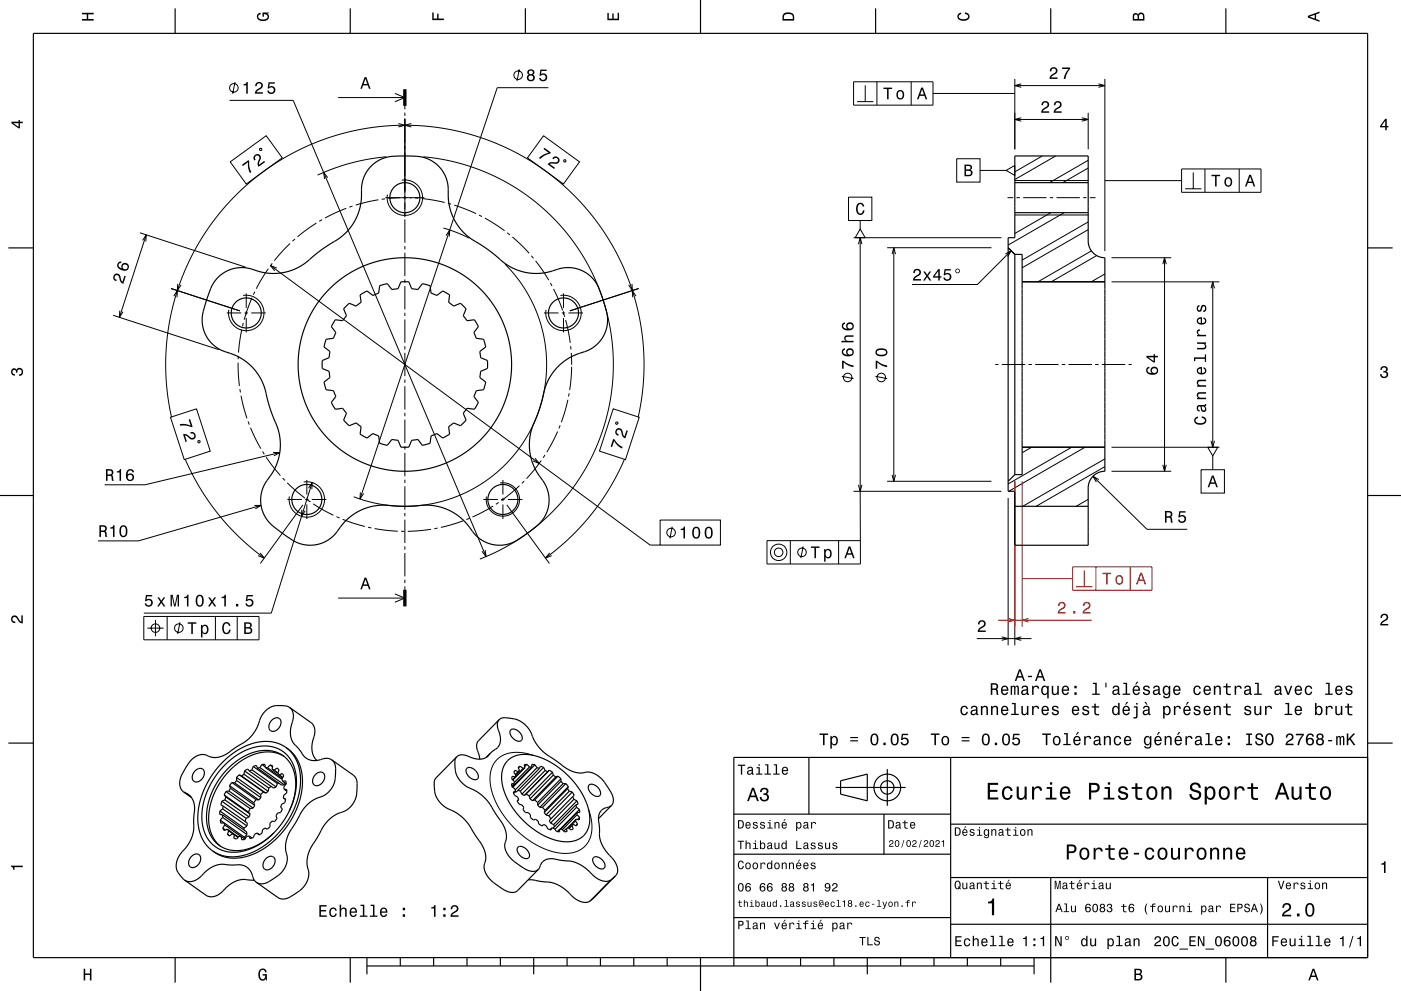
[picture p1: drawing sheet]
<svg xmlns="http://www.w3.org/2000/svg" width="420mm" height="297mm" viewBox="0 0 420 297" stroke-linecap="round" stroke-linejoin="round" font-family="sans-serif">
<g fill="none" stroke="#000" stroke-width=".3">
<path d="M68.8 30.1h19.1l57.8 136.7M70.5 24.6l-.7 3.5M101.4 29.2h20M118.4 28l3 1.2-3 1.3M119.4 37l2 .5-2 .6M121.4 31.7v1M121.4 33.7v1M121.4 35.5v29.6M123.3 37l-1.9 .5 1.9 .6M155.7 20.8l-.7 3.5M164.4 26.3h-15.3l-41.2 123.3M255.9 24.5h23.8v7h-23.8z"/>
<path d="M256.9 30.5h4.9M259.4 25.6v4.9M262.9 24.5v7M273.2 24.5v7M279.7 28h24.5M304.2 23.7v21M304.2 25.7h27M304.2 35.8h22M306.2 25.1l-2 .6 2 .5M306.2 35.3l-2 .5 2 .5M324.3 35.3l1.9 .5-1.9 .5M326.2 33.8v10.9"/>
<path d="M329.3 25.1l1.9 .6-1.9 .5M331.2 23.7v51.5M69 48.5l10.8-7.8 4.8 6.6-10.8 7.8zM77.8 44.6l.6-.1v.5l-.5 .1zM98.3 53.3l-1.3-1.6 .3 2M113.4 59.9l-6.8 1.6M115.4 59.6l-1 .1M115.5 59.2h4.4M115.8 47l-5.2 .7-5.4 1.2-5 1.5-5 2.1M120.4 54a5.3 5.3 0 0 1 6.3 4.9 5.3 5.3 0 0 1-5.6 5.6 5.3 5.3 0 0 1-5-6.2M120.9 59.2h1M122.9 59.2h4.3"/>
<path d="M123.4 59.3l-7 .2M124.4 59.3l1 .1M126.4 59.5l6.9 1.2M126.9 47l5 .6 5.2 1.1 5 1.6 4.8 1.9 4.7 2.4 4.7 2.8 4.1 3 4.1 3.6 3.6 3.8 3.1 3.7 3 4.3 2.7 4.7 2.1 4.6 1.9 5.1 1.5 5.3 .9 5.2 .5 5.5v5.2l-.4 5.2-.7 4.7-1.2 5.1-1.6 4.8-1.9 4.6-2.5 4.6-2.9 4.7-3.1 4-3.6 4-3.7 3.5-4.1 3.2-4.6 3-4.6 2.6-5 2.2M162.9 40.7l10.8 7.8-4.8 6.6-10.8-7.8zM169.1 47.9l.5 .1-.1 .5-.5-.1zM254.4 59.1h7v7h-7zM286.8 47.6h7v7h-7zM293.8 51.1h7.8M301.6 51.1l2.6-1.5v3zM302 59.2h1.7M304.3 54.1h22"/>
<path d="M304.7 59.2h1M306.7 59.2h7M312.5 46.7l-8.3 4.8M314.7 59.2h1M316.5 46.7l-12.3 7.1M316.7 59.2h7M324.7 59.2h1M326.2 50.4l-7.6 4.3M326.2 48l-11.6 6.7M326.7 59.2h1.7M331.2 54.1h23M354.2 50.6h23.8v7h-23.8z"/>
<path d="M355.3 56.6h4.9M357.7 51.7v4.9M361.2 50.6v7M371.5 50.6v7M41.9 69.8l31.7 10.3M42.7 72.1l1.1-1.7-.1 2M43.8 70.4l-8 24.7M81.1 79.6l113.8 83.8h3M81.6 78.9l-.6 .8M87 73l-4.8 5.1M88.4 71.6l-.7 .7M94.8 66.9l-5.6 4.1"/>
<path d="M96.6 65.8l-.9 .5M103.8 62.4l-6.4 2.9M105.7 61.8l-1 .3M121.4 65.7v7M121.4 73.7v1M121.4 75.7v7M132.9 68.3l3.9 1.3 3.9 1.8M133.7 70.6l1.1-1.7-.1 2M134.3 60.9l.9 .3M136.2 61.5l6.5 2.5M143.6 64.5l.9 .4M145.4 65.4l5.9 3.8"/>
<path d="M151.4 79.2l4.6 5.4 1.8 2.7 1.9 3.5 1.4 3.2 1.1 3.6 .9 3.6 .5 3.5 .3 3.2-.1 4-.4 3.8-.7 3.4-2.2 6.6-1.6 3.4-1.7 3.1-1.9 2.6-2.5 3.1-2.5 2.5-3.1 2.6-3 2.1-3.1 1.8-3.4 1.6-3.2 1.2-6.8 1.6-3.5 .3-4 .1-3.8-.2-3.4-.6-3.4-.8-3.6-1.2M152.1 69.8l.7 .6M153.6 71l5 4.9M159.3 76.6l.6 .8M160.6 78.2l3.9 5.8M255.9 71.2h44.3M257.4 73.2l.5-2 .5 2M257.9 68.6l1.5 2.6h-3zM257.9 66.1v2.5M257.9 71.2v90.8M265.9 74.2h31.3M267.4 76.2l.5-2 .6 2"/>
<path d="M267.9 74.2v70M301.4 76.1l1.7-1-1 1.8M303.1 75.1l-10.1 10.2h-19.6M304.3 64.4h22M315 63.7l-10.8 6.3M319 63.7l-16.8 9.7M326.2 68.8l-19.8 11.5M326.2 66.5l-19.8 11.4M327.2 75.2l-16 9.2M328.8 76.6l-13.6 7.8M333.2 77.2h17.9M348.6 79.2l.5-2 .5 2"/>
<path d="M349.1 77.2v64M33.9 94.5l31.7 10.3M35.9 93.1l-.1 2 1.1-1.7M51.3 86.5l20.6 6.7M52.1 88.8l1.1-1.7-.1 2M53.3 85.1l-.1 2 1.1-1.7M68 93.8h4.3M72.5 98.7l-1 7M72.9 88.6a5.3 5.3 0 0 1 6.2 4.9 5.3 5.3 0 0 1-5.6 5.6 5.3 5.3 0 0 1-4.9-6.2M72.9 96.8l-.2 1M73.3 93.8h1M73.8 87.9v4.4"/>
<path d="M73.8 93.3v1M73.8 95.3v4.3M75.3 93.8h4.4M75.5 89.2l-2.3 6.6M76.4 87.4l-.4 .9M80.4 80.5l-3.6 6M83 80.3l-1.9-.7 1.3 1.6M121.4 83.7v1M121.4 85.7v7M121.4 93.7v1M121.4 95.7v7M163.1 93.8h4.3"/>
<path d="M165 84.8l.5 .9M166 86.6l2.7 6.4M168 88.6a5.3 5.3 0 0 1 6.2 4.9 5.3 5.3 0 0 1-5.6 5.6 5.3 5.3 0 0 1-4.9-6.2M168.4 93.8h1M168.9 87.9v4.4M168.9 93.3v1M168.9 95.3v4.3M169 94l.3 .9M169.6 95.9l1.4 6.9M170.4 93.8h4.4M189.5 85.1l.1 2-1.1-1.7M190.7 88.8l-1.1-1.7 .1 2"/>
<path d="M191.5 86.5l-20.7 6.7M331.2 84.4h.1M331.2 82.1l-4 2.3M333.2 84.5h32.4M363.1 86.4l.5-1.9 .5 1.9M363.6 84.5v49.5M71.4 108.7l.4 6.9M71.4 106.7v1M71.9 116.6l.2 1M72.3 118.6l1.7 6.8M121.4 103.7v1M121.4 105.7v7"/>
<path d="M121.4 113.7v1M121.4 115.7v7M170.2 119.8l-1.9 6.7M170.6 117.9l-.2 .9M171.1 103.8l.1 .9M171.2 105.7l.2 3.6M171.4 109.9l-.6 7M252.4 112.8l3.5 .7M262.4 112.8l3.5 .7M298.4 109.2h.9M300.3 109.2h7M308.3 109.2h1"/>
<path d="M310.3 109.2h7M318.3 109.2h1M320.3 109.2h7M328.3 109.2h1M330.3 109.2h7M338.3 109.2h1M51.1 125.1l7.8-2.6 4.1 12.7-7.8 2.5zM51.4 125l-1.3-7.8-.4-8.5 .5-8 1.2-7.4 2.3-7.7 2.9-7.2 3.9-7 4.7-6.8 5.9-6.5 5.8-5.1 6.5-4.6 6.8-3.7 7.4-3.1 6.9-2.1 8.4-1.5 8-.5 8.1 .4 7.9 1.3 8.4 2.4 6.9 2.9 7.2 4 6.6 4.6 5.9 5.3 5.2 5.7 4.6 6.3 3.9 7 3.2 7.6 2.4 8 1.4 7.9 .5 7.9-.5 8.5-1.3 7.7M55.5 137.6l2.2 4.6 2.3 4.1 2.6 4 3 4 3.3 3.8 3.3 3.3 7 5.9M59.4 132.1l.5 .1v.5l-.6-.1zM74.4 126.3l.3 .9M75.1 128.2l3.1 6.3"/>
<path d="M78.7 135.3l.5 .9M79.8 137l4.3 5.5M81.9 135.6l2 .1-1.8 .9M83.9 135.7l-40.4 9.6h-12.1M121.4 123.7v1M121.4 125.7v7M121.4 133.7v1M121.4 135.7v7M160.4 137.3l1.2 1.6-1.8-.7M162.3 138l-4.4 5.4M163.4 136.4l-.6 .8M167.2 129.3l-3.3 6.2"/>
<path d="M167.9 127.5l-.3 .9M183.8 122.5l7.8 2.6-4.1 12.6-7.8-2.5zM184.6 126.6l.5-.1 .1 .5-.5 .1zM187.2 137.6l-2.2 4.7-2.2 3.9-2.3 3.6-3.3 4.4-2.9 3.4-3.5 3.6-3.7 3.3-3.6 2.8M309.3 134l-2.9 1.7M321.3 134l-19.1 11M325.3 134l-22.9 13.2M331.2 139.8l-20.6 11.9M331.2 137.5l-24.6 14.2M333.2 134h32.4M348.6 139.3l.5 1.9 .5-1.9M362.1 134h3l-1.5 2.6z"/>
<path d="M363.1 132.1l.5 1.9 .5-1.9M363.6 136.6v4.2M76.3 151.5h2l-1.8 1M78.3 151.5l-36.8 10.6h-12.1M84.7 143.3l.7 .7M86.1 144.7l5.3 4.6M86.1 149.7h4.4M90.5 152.8l-.1 2 1.1-1.7M90.8 151.3l-12.8 17.6M91.1 144.5a5.3 5.3 0 0 1 6.2 4.9 5.3 5.3 0 0 1-5.6 5.6 5.3 5.3 0 0 1-4.9-6.2M91.5 149.7h1M92 143.8v4.4"/>
<path d="M92 149.2v1M92 151.2v4.3M92.2 149.9l.8 .5M92.5 146.3l1.1-1.7-.1 2M93.5 149.7h4.3M93.6 144.6l-12.3 39.1h-38.2M93.9 151l6.1 3.4M100.9 154.8l.9 .4M102.7 155.6l6.7 2.2M108 147.6l-.1 2 1.1-1.7M110.3 158l1 .2M112.3 158.4l7 .8"/>
<path d="M120.3 159.2h1M121.4 143.7v1M121.4 145.7v7M121.4 153.7v1M121.4 155.7v7M129.2 158.6l-6.9 .6M131.2 158.3l-1 .2M138.9 156.1l-6.7 2M140.7 155.3l-.9 .4M144.9 149.7h4.4M147.8 151.7l-6.1 3.2M149.5 150.6l-.8 .5"/>
<path d="M149.9 144.8a5 5 0 0 1 5.9 4.6 5 5 0 0 1-5.3 5.3 5 5 0 0 1-4.7-5.9M150.3 149.7h1M150.8 143.8v4.4M150.8 149.2v1M150.8 151.2v4.3M151.9 151.3l12.8 17.6M152.3 149.7h4.3M155.7 145.6l-5.4 4.4M157.2 144.2l-.7 .7M197.9 155.9h18.1v7.5h-18.1zM201.5 157.9l-.7 3.5M255.9 147.2h44.3"/>
<path d="M257.4 145.3l.5 1.9 .5-1.9M265.9 144.2h31.3M267.4 142.3l.5 1.9 .6-1.9M302.2 149.2v44.2M304.2 144.2v49.2M326.2 149.7l-3.6 2M327.7 142.7l16.2 15.9h12M329.4 143.7l-1.7-1 1 1.8M333.2 141.2h17.9M360.1 140.8h7v7h-7zM78 165.7l1.2 1.6-1.8-.8M101.4 179.2h20"/>
<path d="M118.4 178l3 1.2-3 1.3M121.4 163.7v1M121.4 165.7v7M121.4 173.7v1M121.4 175.7v1M145.4 164.8l.3 2-1.2-1.6M164.8 165.7l-1.3 1.6 1.9-.8M229.9 162h28v7h-28zM236.9 162v7M240.8 163.8l-.7 3.5M251.4 162v7M43.1 184.7h34.6v7h-34.6z"/>
<path d="M44.2 188.2h4.9M46.6 185.8v4.9M50.1 184.7v7M54 186.5l-.7 3.5M64.6 184.7v7M71.1 184.7v7M292.8 191.4h16.4M300.3 190.9l1.9 .5-1.9 .5M306.2 190.9l-2 .5 2 .5M55.4 237.5l1.9 1.4M55.9 237.8l1.1 .7M146.5 226.3l-.5 .5"/>
<path d="M159.9 226.4l-2.2-.6-2.3-.3-2.1 .1-1.8 .4-1.5 .8-1.3 1.2-.9 1.3-.7 1.8-.2 2.1 .1 2 1.3 4.4 2.6 4.6 3.7 4.4 4.6 3.7 4.7 2.4 2.3 .7 2.3 .3h2l1.8-.3 1.7-.7 1.3-1 1-1.3 .7-1.6 .4-1.7v-2.2l-.3-2.1-.7-2.2M183 263.8l-6.2 6.3"/>
<circle cx="70.1" cy="26.3" r="1.28"/>
<circle cx="155.3" cy="22.5" r="1.28"/>
<circle cx="254.1" cy="113.1" r="1.28"/>
<circle cx="264.2" cy="113.1" r="1.28"/>
<circle cx="201.2" cy="159.6" r="1.28"/>
<circle cx="233.4" cy="165.5" r="2.46"/>
<circle cx="233.4" cy="165.5" r="1.28"/>
<circle cx="240.4" cy="165.5" r="1.28"/>
<circle cx="46.6" cy="188.2" r="1.28"/>
<circle cx="53.6" cy="188.2" r="1.28"/>
</g>
<path d="M304.2 144.2v43.7M306.4 144.2v43.7" fill="none" stroke="#f00" stroke-width=".3"/>
<g fill="none" stroke="#000" stroke-width=".35">
<path d="M10 10h400v277h-400zM52.5 2.5v7.5M105 2.5v7.5M157.5 2.5v7.5M210 0v10M262.5 2.5v7.5M315 2.5v7.5M367.5 2.5v7.5M304.2 46.7h22v25.5a5 5 0 0 0 5 5v64a5 5 0 0 0-5 5v17.2h-22v-16.2h-2v-76h2zM304.2 54.7h22M2.5 74.3h7.5M302.2 74.2l2 2"/>
<path d="M304.2 76.2v66M304.2 63.7h22M304.2 76.2h2.2v66h-2.2M410 74.3h7.5M65.4 83.1l2.6-1.9 3.1-.9h2.7l5.5 1.4 3.7 .2 3.9-.7 3.8-1.8 5.8-4.6 5.7-3.7 1.8-1.7 1.4-1.7 1.6-2.9 1-2.8 .3-2.2 .1-4.1 .5-2 .9-2 1.2-1.6 1.9-1.6 2.2-1.1 2.2-.5 3.4-.2 4.2 .1 2.1 .4 2.6 1.1 1.9 1.5 1.4 1.8 1 2 .4 2.2 .1 3.9 .4 2.5 .9 2.6 1.6 2.8 1.4 1.7 1.8 1.7 6 4 5.4 4.3 3.6 1.8 3.4 .8 4.3-.1 5.1-1.4 2.2-.2 3 .5 2.8 1.5 1.3 1.2 1.1 1.4 1.5 3.3 1.8 5.9 .1 2-.1 1.7-1 2.8-1.8 2.4-2.4 1.8-5.2 2-3.1 2.1-2.9 3.1-1.1 1.7-1 2.3-1.7 6.4-2.5 6.8-.6 3.9 .2 3 .9 3.1 1.2 2.5 2.4 3.6 1 2.8 .2 2-.2 2-.7 2.1-1 1.7-2.5 2.4-5.2 3.7-2.2 1-2.5 .5-2.7-.2-2.6-1-2.2-1.6-3.5-4.3-2.7-2.3-3.8-1.8-3.9-.8-7.9 .3-7-.3-4.2 .8-2.7 1.3-2.5 1.7-1.7 1.7-2.4 3.1-1.6 1.5-2 1.1-2.1 .6-2.5 .2-2.7-.6-2-1-3.6-2.5-2.7-2.1-1.4-1.7-1.2-2.2-.5-2.5v-1.9l.5-2.2 .8-1.9 2.3-3.4 1.1-2.2 .9-2.9 .2-2.7-.1-2.2-.4-2.3-2.6-6.9-1.8-6.5-1.6-3.3-2.4-2.9-3.5-2.5-5.2-2-2.1-1.3-2.1-2.4-1.3-3-.3-1.7 .1-1.8 .9-3.8 1.9-5.3zM103.8 91.7l.9-.8 2.1 .8 1.4-1.1-.2-2.2 2-1.2 1.8 1.4 1.7-.8 .3-2.2 2.3-.6 1.4 1.8 1.8-.3 .9-2 1.1-.1 1.3 .1 .8 2 1.9 .3 1.3-1.8 2.3 .6 .3 2.2 1.8 .8 1.7-1.4 2.1 1.2-.3 2.2 1.5 1.1 2-.8 .9 .8 .8 .9-.8 2 1.1 1.5 2.2-.3 1.2 2.1-1.3 1.8 .7 1.7 2.2 .3 .6 2.3-1.8 1.3 .3 1.9 2 .9 .1 1.1-.1 1.2-2 .9-.3 1.8 1.8 1.4-.6 2.3-2.2 .3-.7 1.7 1.3 1.8-1.2 2.1-2.2-.3-1.1 1.5 .8 2-.7 .8-1 .9-2-.9-1.5 1.2 .3 2.2-2.1 1.2-1.7-1.4-1.8 .7-.3 2.3-2.3 .6-1.3-1.8-1.9 .2-.8 2.1h-1.2h-1.2l-.9-2.1-1.8-.2-1.4 1.8-2.3-.6-.3-2.3-1.7-.7-1.8 1.4-2-1.2 .2-2.2-1.4-1.2-2.1 .9-.6-.6-1.1-1.1 .9-2-1.2-1.5-2.2 .3-1.2-2.1 1.4-1.8-.7-1.7-2.2-.3-.7-2.3 1.8-1.4-.2-1.8-2.1-.9v-1.1v-1.2l2.1-.9 .2-1.9-1.8-1.3 .7-2.3 2.2-.3 .7-1.7-1.4-1.8 1.2-2.1 2.2 .3 1.2-1.5-.9-2zM306.4 84.4h24.8M306.4 134h24.8M0 148.5h10M304.2 151.7h22M304.2 142.2l-2 2M410 148.5h10"/>
<path d="M81.5 215.8a1.54 1.54 0 0 1 2.3-.5 1.54 1.54 0 0 1 .1 2.4 1.93 1.93 0 0 1-3.1 1l-.1-1.4zM86.8 212a3.6 3.6 0 0 1 .9 4.2l-.6 2.1v1.7a6.5 6.5 0 0 0 2.6 4.6l.7 1a4.4 4.4 0 0 0 5.7 2.1l1.8-.4 1.5 .4M86.8 212l-1-.4-1.9-.1a5.9 5.9 0 0 0-6.1 4.4l-1.3 3.1-2 2.5-6.3 4.3-2.2 1a5 5 0 0 1-3.5-.2l-.5-.2a5.3 5.3 0 0 0-6.1 3.4l-.9 1.5a4.5 4.5 0 0 0 0 6M86.8 212l6.4 4.6a3.6 3.6 0 0 1 .9 4.2l-.5 2-.1 1.8a4.9 4.9 0 0 0 1.5 3.3M149.6 215.7a5.6 5.6 0 0 1 4.7-.2 7.7 7.7 0 0 1 5.1 4.5l.8 1.9 1 1.6 2.9 2.8 6.8 4.6 2.5 .7 2.2-.2a7.3 7.3 0 0 1 6.6 4.5l.7 1.1a3.7 3.7 0 0 1 .4 4.4M149.6 215.7l-6.2 6.3a2.8 2.8 0 0 0-.2 3l.6 2.5M149.6 215.7a2.8 2.8 0 0 0-.2 3l.6 2.5a3.8 3.8 0 0 1-2.4 4l-.6 .5M153.1 218.7a2.67 2.67 0 0 1 3.5 2.4 1.14 1.14 0 0 1-.8 1.1 1.14 1.14 0 0 1-1.3-.4 2.41 2.41 0 0 1-1.4-3.1zM2.5 222.7h7.5M55 237.3l.9 .5a5.5 5.5 0 0 1 2.3 6.4l-.1 4.2-.4 2-1.3 2.7-1.8 2.1a5.2 5.2 0 0 0 .4 8.2l.3 .4M55 237.3l2.3 1.7M58.6 231a1.54 1.54 0 0 1 2.2-.5 1.54 1.54 0 0 1 .2 2.3 1.93 1.93 0 0 1-3.2 1l-.1-1.4z"/>
<path d="M67.2 238.3l7.3 5.1M67.2 238.3l.5 .6M67.4 229.3l3.1-2.6 3.2-1.8 3.4-1.1 3.3-.2 3 .8 2.4 1.6 1.8 2.5 1 3.1 .3 3.5-.7 3.9-1.3 3.6-2.2 3.8-2.7 3.3-3 2.5-3.3 2-3.2 1-2 .2-2.2-.1-1.9-.6-1.6-.8-1.3-1.1-1.3-1.5-.9-1.8-.5-1.9-.3-2.2 .1-2.4 1.1-4.8 1.2-2.7 1.2-2.1zM67.4 239.7l7.3 5.1M67.4 239.7l-.9 .4M67.7 238.9l-.3 .8M67.7 238.9l7.3 5.1M67.7 237.2l-.5 1.1M67.7 237.2l7.3 5.1M68.6 237l7.3 5.2M68.6 237l-.9 .2M68.8 235.5l7.3 5.1"/>
<path d="M68.8 235.5l.3 .8M69.1 236.3l-.5 .7M69.1 236.3l7.3 5.1M69.5 234.5l-.7 1M69.5 234.5l7.3 5.1M69.5 234.5l.8 .1M70.3 234.6l7.3 5.1M70.9 233l7.2 5.1M70.9 233l.1 .9M71 233.9l-.7 .7M71 233.9l7.2 5.2M71.7 232.2l-.8 .8"/>
<path d="M71.7 232.2l7.3 5.1M71.7 232.2l.7 .4M72.4 232.6l7.3 5.1M73.1 232l-.7 .6M73.1 232l7.3 5.2M73.3 231l.9-.5 .6 .6M73.3 231l7.3 5.2M73.3 231l-.2 1M74.8 231.1l7.2 5.1 .8-.4M75.5 230.7l-.7 .4M75.5 230.7l7.3 5.1M75.9 229.7l1-.3 .3 .8"/>
<path d="M75.9 229.7l7.3 5.1M75.9 229.7l-.4 1M76.8 239.6l-.7 1M76.8 239.6l.8 .1M77.2 230.2l7.2 5.1 .8-.1M77.9 230.1l-.7 .1M77.9 230.1l7.3 5.1M78.1 238.1l.1 1M78.2 239.1l-.6 .6M78.5 229.1h.9l.1 .9M78.5 229.1l1 .7M78.5 229.1l-.6 1"/>
<path d="M79 237.3l-.9 .8M79 237.3l.7 .4M79.5 230l.7 .1M79.5 230l5 3.5M80.2 230.1l4.4 3.1M80.4 237.2l-.7 .5M80.6 236.2l-.2 1M80.9 229.3l.8 .2-.1 1M80.9 229.3l.8 .5M80.9 229.3l-.7 .8M81.3 235.7l-.7 .5M81.6 230.5l.6 .3"/>
<path d="M81.6 230.5l1.7 1.2M82.2 230.8l1.1 .8M83 230.2l.7 .5-.4 1 .4 .5M83 230.2l.1 .1M83 230.2l-.8 .6M83.2 234.8l-.4 1M83.6 234.7l-.4 .1M83.7 232.2l.9-.4 .2 .3 .3 .5-.6 .9M83.7 232.2l1.1 .8M84.5 233.5l.2 .7M84.7 234.2l.9-.2 .2 .9M84.7 234.2l1.1 .7"/>
<path d="M84.9 239.2l.7 .3-.3 1.1-.9 .4-.3 .9 .5 .6-.5 1-.9 .2-.5 .8 .3 .8-.4 .5-.3 .4-.8-.1-.6 .7 .1 .9-.9 .8-.7-.3-.7 .5-.2 1-.9 .6-.5-.6M84.9 239.2l.7 .4M85.1 226.7l-2.1-1-2.1-.3-2.6 .1-2.6 .7-2.6 1.3-2.5 1.8-2.3 2.2-1.9 2.3-1.5 2.6-1.2 2.7-.8 2.7-.3 2.9 .1 2.7 .7 2.5 1.1 2.1 1.6 1.6M85.2 236.5l.8 .1v.9l-.9 .8-.2 .9M85.2 236.5l.8 .6M85.5 234.7l-.3 .5M85.7 224l-2.4-1.2-2.6-.6-2.9 .2-3.1 .7-3 1.5-2.7 1.8-2.7 2.5-2.5 3.1-1.8 3-1.5 3.3-.9 3.7-.3 3 .2 3 .9 2.9 1.4 2.3 1.9 1.8M85.7 224l1.9 1.8 1.3 2.1 .9 2.6 .3 3.3-.3 3.5-.9 3.2-1.3 3.2-1.9 3.2-2.5 3.1-2.5 2.3-3.1 2.2-2.8 1.3-3 .8-2.9 .2-2.7-.5-2.5-1.3M85.7 224l2.1 1.8 1.6 2.3 .9 2.8 .4 3-.3 3.3-.8 3.4-1.5 3.6-1.8 3-2.5 3.1-2.6 2.5-3.1 2.2-3.1 1.3-3.4 .8h-2.8l-2.8-.7-2.3-1.4M85.8 234.9l-.7 .9 .1 .7M94.6 232.1a1.55 1.55 0 0 1 2.3-.5 1.55 1.55 0 0 1 .1 2.3 1.91 1.91 0 0 1-3.1 1l-.1-1.4zM99.4 227.7a4.7 4.7 0 0 1 1.2 4.6l-.1 .2a6.7 6.7 0 0 1-4.2 6.3l-2.5 1.1-2.2 1.8-1.2 1.6-3.5 5.9-.8 1.7-.4 1.9-.1 1.7 .4 1.7a7 7 0 0 1-4.2 7.3l-.4 .2a4 4 0 0 1-4.5 .7"/>
<path d="M99.4 227.7l6.5 4.6a4.7 4.7 0 0 1 1.1 4.5v.3a6.7 6.7 0 0 1-4.3 6.2l-2.5 1.1-2.2 1.9-1.2 1.6-3.3 5.6-.9 2-.5 1.8v1.7l.3 1.8a7 7 0 0 1-4.2 7.2l-.4 .3a4 4 0 0 1-4.5 .7l-6.4-4.6M136.9 226.8l-6.2 6.3a6.2 6.2 0 0 0-.3 4.4 7.6 7.6 0 0 0 4.3 5l3.2 1.9 2.7 2.8 4.3 6.9 .7 2.2-.1 1.9a5.4 5.4 0 0 0 2.5 6.3l2.3 1.7a3.9 3.9 0 0 0 4.9 .7l6.2-6.3M136.9 226.8a6.2 6.2 0 0 0-.3 4.4 7.6 7.6 0 0 0 4.3 5l3.2 1.9 1.5 1.3 1.2 1.5 4.3 6.9 .7 2.2-.1 1.9a5.4 5.4 0 0 0 2.4 6.3l2.4 1.7a3.9 3.9 0 0 0 4.9 .7M140 230.3a2.66 2.66 0 0 1 3.4 2.2 1.14 1.14 0 0 1-.7 1.2 1.14 1.14 0 0 1-1.3-.3 2.41 2.41 0 0 1-1.4-3.1zM147 225.7l-.5 .7a4.6 4.6 0 0 1-5.6 .5l-.6-.3a2.98 2.98 0 0 0-3.4 .2M147 225.7l-1.2 1.3M152.2 227.9l1.6-1.1 1.9-.6 2.1-.1 2.5 .4 2.4 .8 2.7 1.4 2.6 1.7 2.4 2.2 2 2.2 1.7 2.4 1.3 2.5 1 2.7 .4 2.3-.1 2.3-.6 1.9-1.1 1.5-1.6 1.1-1.8 .6-2.1 .2-2.5-.4-2.7-.9-2.4-1.2-2.6-1.8-2.5-2.1-2.3-2.6-1.6-2.4-1.4-2.7-.7-2.2-.4-2.5 .1-2.3 .7-1.9zM154.2 234.9h-.8v.7l1 .8 .1 .8M154.2 234.9l-.8 .7M154.4 232.9l-.8-.3-.2 .7 .8 .9v.7M154.4 232.9l-.7 .8M154.5 237.2l-.6 .2 .3 1 .9 .4 .4 .8-.5 .4 .6 1 .9 .2 .5 .8-.2 .6 .8 .9h.8l.6 .7v.8l.9 .8 .7-.3 .7 .6 .2 .8 .8 .6h.2l.5-.4 .8 .4 .4 .9 1 .4 .2-.7"/>
<path d="M154.5 237.2l-.5 .5M155.3 236.8l.7 .3M155.8 230.9l-.5 .4-.9-.4-.2 .3-.2 .3 .7 .8-.3 .6M155.8 230.9l-1.3 1.3M155.9 229.6l-.6 .4 .5 .9M155.9 229.6l.9 .7M155.9 229.6l-.5 .6M156 237.1l.4 .9M156.4 238l.8 .4M156.8 230.3l-2.2 2.3M157.2 238.4l.5-.4 1 .5M157.4 230.1l-.6 .2"/>
<path d="M157.4 230.1l-3.6 3.7M157.9 229.1l-.7 .1 .2 .9M157.9 229.1l.8 .8M157.9 229.1l-.6 .6M158.7 238.5l.2 .9M158.7 229.9l-4.5 4.6M158.9 239.4l.7 .6M159.4 229.9h-.7M159.4 229.9l-5.8 5.9M160.3 239.7l.9 .8M160.3 239.7l-.7 .3M160.4 229.2l-1-.1v.8"/>
<path d="M160.4 229.2l.6 .9M160.4 229.2l-6.7 6.8M161 230.1l.7 .2M161 230.1l-6.6 6.7M161.7 230.3l-6.9 7.1-.4-.1M163 230l-1-.4-.3 .7M163 230l.4 .9M163 230l-7 7.1M163.4 230.9l-7 7.1M164.7 230.8l-.5 .5-.8-.4M164.7 230.8l1 .6M164.7 230.8l-7.5 7.6"/>
<path d="M165.7 231.4l.2 .9M165.7 231.4l-7 7.1M165.9 232.3l.7 .6M165.9 232.3l-7 7.1M166.6 232.9l-7 7.1M167.3 232.6l.9 .8M167.3 232.6l-.7 .3M167.3 232.6l-7 7.1M168.2 234.2l.6 .6M168.2 234.2l-7 7.1M168.2 233.4v.8M168.2 233.4l-7 7.1"/>
<path d="M168.8 234.8h.8M168.8 234.8l-7 7.2M169.6 234.8l.8 .9M169.6 234.8l-7 7.2M170.1 236.4l.6 .7M170.1 236.4l-7 7.1M170.4 235.7l-.3 .7M170.4 235.7l-7 7.2M170.7 237.1l.9 .3M170.7 237.1l-7 7.1M171.6 237.4l.5 .9-.4 .5M171.6 237.4l-7 7.1"/>
<path d="M171.7 238.8l.3 .8M171.7 238.8l-7 7.1 .3 .8M172 239.6l1 .4M172 239.6l-7 7.1M176.6 235.3a2.64 2.64 0 0 1 3.4 2.2 1.14 1.14 0 0 1-.6 1.2 1.14 1.14 0 0 1-1.4-.3 2.41 2.41 0 0 1-1.4-3.1zM242.5 227v17M250.5 236h21M252 234l8-2v8l-8-2zM266 230.5v11M285 227v60M410 222.7h7.5M410 227h-190v62.5"/>
<path d="M57.4 256.7a1.46 1.46 0 0 1 1.8-.8 1.46 1.46 0 0 1 1 1.7 2.4 2.4 0 0 1-3.2 2.2 2.22 2.22 0 0 1 .4-3.1zM65.9 243.1v1l.8 .1M65.9 243.1l7.3 5.1M66 245.8l.2 .9 .9-.1 .3 .6M66 245.8l7.6 5.4M66.5 240.1l-.3 1.1 .7 .4M66.5 240.1l7.3 5.2M66.7 244.2l7.3 5.1v.8M66.7 244.2l.1 .8M66.8 245l7.2 5.1M66.8 245l-.8 .8M66.8 242.4l7.2 5.1"/>
<path d="M66.8 242.4l-.9 .7M66.8 248.2l.4 .7 .9-.4M66.8 248.2l.8 .6M66.9 241.6l7.3 5.1-.2 .8M66.9 241.6l-.1 .8M67.4 247.2l6 4.3M67.4 247.2l-.6 1M68.1 248.5l.5 .5M68.1 248.5l3.4 2.4M68.2 250l.6 .5 .9-.6 .6 .3M68.2 250l.7 .5M68.6 249l1.6 1.2"/>
<path d="M68.6 249l-.4 1M70.3 250.2l-.2 1 .8 .3 .8-.9 .6 .1 .1 1 .9-.1 .6-.9 .8-.2M70.3 250.2l1.1 .8M73.2 248.2l-.1 .6M73.8 245.3l-.3 .9M74 250.1l-.7 .8M74 247.5l-.8 .7M74.5 243.4l.5 .6M74.7 244.8l-.9 .5M74.7 250.5l.9 .7M75 244l-.3 .8M75 242.3l-.5 1.1"/>
<path d="M75.9 242.2l-.9 .1M76.1 240.6l.3 .8M76.4 241.4l-.5 .8M77.1 249.7l-.8 .3-.4 1-.9 .3-.3-.8M77.1 249.7l.7 .5M79.7 257.4a1.55 1.55 0 0 1 2.3-.6 1.55 1.55 0 0 1 .2 2.4 1.95 1.95 0 0 1-3.1 1l-.2-1.4zM86.7 243.1l1.1-2.7 .7-2.9 .2-2.7-.3-2.2-.5-2.1-1-2-1.6-1.7-1.7-1.1-2-.6-2.3-.2-2.3 .3-2.5 .8-2.4 1.3-2.3 1.7-1.9 1.8-2.1 2.5-1.5 2.6-1.2 2.7-.8 2.5-.4 2.7 .1 2.5 .5 2.6 1 2 1.3 1.7 1.7 1.2 2 .8 2.2 .3 2.1-.1 2.4-.7 2.4-1.1 2.6-1.7 1.9-1.7M155.3 253.9a2.64 2.64 0 0 1 3.3 3.1 2.25 2.25 0 0 1-3.3-1.3l-.3-1zM161.2 241.3l.6 .7M161.2 240.5v.8M161.8 242h.8M162.6 242l.8 .9"/>
<path d="M163.1 243.5l.6 .7M163.4 242.9l-.3 .6M163.7 244.2l.9 .3M164.6 244.5l.5 .9M165 246.7l1 .4M165.4 248.1l.8 .2 .8 .9 .7 .1 .1-.8M165.4 248.1l-.5 .6M166 247.1l.2 .7M167.8 248.5l-.7 .7M169.8 248.3l.2 .9-.6 .1-1-.8h-.6M169.8 248.3l-.8 .8M171.4 247.4l.5 1-.6 .3-.9-.6-.6 .2"/>
<path d="M171.4 247.4l-.8 .9M171.8 247.1l-.4 .3M171.8 247.1l-.2 .2M172.5 246l.6 .9M172.5 246l-2.1 2.2M172.6 241.2l.2 .8M172.6 241.2l-6.8 7M172.7 245.5l-.2 .5M172.7 245.5l-2.6 2.7M172.8 242l.9 .6M172.8 242l-6.4 6.5M173 240l.3 1-.7 .2"/>
<path d="M173 240l-7 7.1M173 244.2l.8 .8M173 244.2l-4.4 4.5M173 243.5v.7M173 243.5l-4.9 5M173.1 246.9l-.3 .6-1-.4M173.1 246.9l-.5 .6M173.7 242.6l.1 .9h-.8M173.7 242.6l-5.8 5.9M173.8 245l-.2 .7-.9-.2M173.8 245l-.7 .6M177.9 257a2.64 2.64 0 0 1 3.5 2.2 1.13 1.13 0 0 1-.7 1.3 1.13 1.13 0 0 1-1.3-.4 2.42 2.42 0 0 1-1.5-3.1z"/>
<path d="M183.3 241.4l-1.5 .6a3.6 3.6 0 0 0-2.2 5l.1 3.7 .5 1.7 1.2 2.3 1.9 2.2a4.5 4.5 0 0 1 1.4 5.3l-.2 .3M183.3 241.4l-3.9 4M220 244h65M220 256h65M265 244v12M285 247h125M55.3 263.8a4.1 4.1 0 0 0 5.1-1.4l2.2-1.9 2.4-1.2 1.5-.3 4.6 .2a4.2 4.2 0 0 1 4.6 3.1l.4 1.3 .8 .8M55.3 263.8l6.5 4.5a4.1 4.1 0 0 0 5.1-1.3l2.1-2 2.2-1.1 2-.3 3 .2M161.4 260.6l1.3-2.3a5 5 0 0 1 5.2-.5l3.3 .3 2 .7 2 1.2 2.3 2a4.7 4.7 0 0 0 5.7 1.7l1.3-1.2M184.5 262.5l-7 7a3.5 3.5 0 0 1-4.9-.1l-3.4-3-2.6-1.5-1.8-.5-5.3-.7h-1.2M220 275h65M285 277h125"/>
<path d="M285 263h125M315 263v31.5M380 263v24M52.5 287v7.5M105 287v7.5M110 289.5h200M110 287v5M120 287v2.5M130 287v2.5M140 287v2.5M150 287v2.5M160 287v5"/>
<path d="M170 287v2.5M180 287v2.5M190 287v2.5M200 287v2.5M210 287v10M230 287v2.5M240 287v2.5M250 287v2.5M260 287v5M270 287v2.5M280 287v2.5M290 287v2.5"/>
<path d="M300 287v2.5M310 287v5M367.5 287v7.5"/>
<circle cx="121.4" cy="59.2" r="4.5"/>
<circle cx="73.8" cy="93.8" r="4.5"/>
<circle cx="168.9" cy="93.8" r="4.5"/>
<circle cx="121.4" cy="109.2" r="32"/>
<circle cx="92" cy="149.7" r="4.5"/>
<circle cx="150.8" cy="149.7" r="4.5"/>
<circle cx="266" cy="236" r="4"/>
<circle cx="266" cy="236" r="2"/>
</g>
<g fill="#000">
<path d="M24.6 3.8h3.5v.5h-1.7v1.4h1.7v.5h-3.5v-.5h1.4v-1.4h-1.4z" fill-rule="evenodd"/>
<path d="M77.3 4.2l.8-.4v.5l-.3 .1a.68 .68 0 0 0-.4 .6 .68 .68 0 0 0 .4 .6 1.68 1.68 0 0 0 2.4-.6 .93 .93 0 0 0-1.1-.8v.8h-.4v-1.3h1.9v.3l-.5 .1 .4 .4a1.19 1.19 0 0 1-.9 1.7 1.9 1.9 0 0 1-2.6-1.3z" fill-rule="evenodd"/>
<path d="M129.6 3.8h.4v1.8h1.1v-1.5h.4v1.5h1.6v.4h-3.5z" fill-rule="evenodd"/>
<path d="M182.1 3.9h.4v1.7h1.1v-1.6h.4v1.6h1.2v-1.8h.4v2.3h-3.5z" fill-rule="evenodd"/>
<path d="M235 4a2.21 2.21 0 0 0-.4 2.2h3.5v-1.2a1.92 1.92 0 0 0-3.1-1zM235.3 4.4l.4-.2a1.45 1.45 0 0 1 2 .8v.7h-2.7l.1-1z" fill-rule="evenodd"/>
<path d="M287.3 4.2l.8-.4v.4l-.3 .1a.66 .66 0 0 0-.4 .6 .66 .66 0 0 0 .4 .6 1.69 1.69 0 0 0 2.5-.5 .9 .9 0 0 0-1-.8v-.5a1.24 1.24 0 0 1 1.4 1.1 1.24 1.24 0 0 1-1.1 1.4 1.93 1.93 0 0 1-2.6-1.2z" fill-rule="evenodd"/>
<path d="M339.8 4.2l-.2 2h3.5v-1.4a.98 .98 0 0 0-.7-1 .98 .98 0 0 0-1.2 .6 .84 .84 0 0 0-1.4-.2zM340.1 4.5l.4-.1 .4 .1 .1 1.2h-1zM341.6 4.4l.4-.2a.58 .58 0 0 1 .7 .7v.8h-1.2z" fill-rule="evenodd"/>
<path d="M392.1 4.7v.6l3.5 1.2v-.4l-1-.4v-1.4l1-.4v-.4zM392.6 5l1.5-.5v1z" fill-rule="evenodd"/>
<path d="M3.4 36.5v.4l2.1 1.6h.5v-1.6h.8v-.4h-.8v-.5h-.4v.5zM4 36.9h1.6v1.1z" fill-rule="evenodd"/>
<path d="M73 25.2v.4h.8v2.5h.5v-3.5h-.4a.77 .77 0 0 1-.9 .6zM76.8 24.9l-.3 .9h.5a.7 .7 0 0 1 .5-.8 .7 .7 0 0 1 .8 .5 .7 .7 0 0 1-.5 .8l-.3 .2a1.63 1.63 0 0 0-1.1 1.6h2.4v-.5h-1.9l.9-.7a1.17 1.17 0 0 0 .9-1.7 1.17 1.17 0 0 0-1.9-.3zM80.5 24.7l-.3 1.8h.4a.8 .8 0 0 1 1.3-.2 .8 .8 0 0 1-.1 1.2 .8 .8 0 0 1-1.2-.3h-.5a1.21 1.21 0 0 0 1.5 1 1.21 1.21 0 0 0 .9-1.6 1.21 1.21 0 0 0-1.8-.6l.1-.9h1.6v-.4z" fill-rule="evenodd"/>
<path d="M109.3 23.1l-1.3 3.5h.5l.4-1h1.4l.3 1h.5l-1.3-3.5zM109.6 23.6l.5 1.6h-1.1z" fill-rule="evenodd"/>
<path d="M158.3 21l-.2 .3a.79 .79 0 0 0 .4 1.1 1.09 1.09 0 0 0-.2 1.6 1.09 1.09 0 0 0 1.7 0 1.09 1.09 0 0 0-.2-1.6 .95 .95 0 0 0 .3-1.4 .95 .95 0 0 0-1.4-.2zM158.4 23.3a.71 .71 0 0 1 1.4 0 .71 .71 0 0 1-1.4 0zM158.5 21.7a.6 .6 0 0 1 1.2 0 .6 .6 0 0 1-1.2 0zM162 20.9l-.3 1.8h.4a.8 .8 0 0 1 1.3-.2 .8 .8 0 0 1-.1 1.2 .8 .8 0 0 1-1.2-.3h-.5a1.21 1.21 0 0 0 1.5 1 1.21 1.21 0 0 0 .8-1.6 1.21 1.21 0 0 0-1.7-.6l.1-.9h1.6v-.4z" fill-rule="evenodd"/>
<path d="M264.9 26.3v.4h1v3.1h.5v-3.1h1v-.4zM269 27.3a1.45 1.45 0 0 0-.2 1.7 1.45 1.45 0 0 0 1.6 .8 1.45 1.45 0 0 0 .7-1.8 1.45 1.45 0 0 0-1.7-.9zM269.4 27.6a.67 .67 0 0 1 .7-.2 .67 .67 0 0 1 .5 .6 .93 .93 0 0 1 0 1 .93 .93 0 0 1-1 .4 1.36 1.36 0 0 1-.2-1.8z" fill-rule="evenodd"/>
<path d="M276.2 26.3l-1.3 3.5h.5l.3-1.1h1.4l.4 1.1h.5l-1.3-3.5zM276.4 26.8l.6 1.5h-1.1z" fill-rule="evenodd"/>
<path d="M312.5 30.6l-.3 .9h.5a.7 .7 0 0 1 .5-.8 .7 .7 0 0 1 .8 .5 .7 .7 0 0 1-.5 .9l-.3 .1a1.64 1.64 0 0 0-1.1 1.6h2.4v-.4h-1.9l.9-.8a1.17 1.17 0 0 0 .9-1.7 1.17 1.17 0 0 0-1.9-.3zM316.3 30.6l-.4 .9h.5a.7 .7 0 0 1 .5-.8 .7 .7 0 0 1 .9 .5 .7 .7 0 0 1-.5 .9l-.3 .1a1.64 1.64 0 0 0-1.1 1.6h2.4v-.4h-1.9l.8-.8a1.17 1.17 0 0 0 1-1.7 1.17 1.17 0 0 0-1.9-.3z" fill-rule="evenodd"/>
<path d="M315 20.4l-.3 1h.5a.71 .71 0 0 1 .5-.9 .71 .71 0 0 1 .8 .6 .71 .71 0 0 1-.5 .8l-.3 .2a1.63 1.63 0 0 0-1.1 1.6h2.4v-.5h-1.9l.9-.8a1.17 1.17 0 0 0 .9-1.6 1.17 1.17 0 0 0-1.9-.4zM318.4 20.2v.5h1.9a5.2 5.2 0 0 0-1.4 3h.5a5.3 5.3 0 0 1 1.4-3.1v-.4z" fill-rule="evenodd"/>
<path d="M415.3 35.6l-1.6 2.1v.5h1.6v.8h.4v-.8h.5v-.4h-.5v-2.2zM415.3 36.2v1.6h-1.1z" fill-rule="evenodd"/>
<path d="M72.5 49.4l.3 .4 1.6-1.2a5.2 5.2 0 0 0 .5 3.3l.4-.3a5.2 5.2 0 0 1-.6-3.3l-.2-.3zM76.5 46.4a1.11 1.11 0 0 0-.2 1.7l.3-.2a.71 .71 0 0 1 0-1 .71 .71 0 0 1 .9-.1 .71 .71 0 0 1 .1 1l-.1 .3a1.63 1.63 0 0 0 0 1.9l2-1.4-.3-.4-1.5 1.1 .2-1.1a1.15 1.15 0 0 0 .1-1.6 1.15 1.15 0 0 0-1.5-.2z" fill-rule="evenodd"/>
<path d="M163.2 44.3l-.3 .4 1.6 1.1a5.2 5.2 0 0 0-2.9 1.5l.4 .3a5.3 5.3 0 0 1 2.9-1.6l.2-.3zM165.6 47.4l.3 .3a.71 .71 0 0 1 1-.4 .71 .71 0 0 1 .3 1 .71 .71 0 0 1-.9 .4l-.3-.1a1.64 1.64 0 0 0-1.8 .6l1.9 1.4 .3-.3-1.6-1.1 1.2-.2a1.18 1.18 0 0 0 1.6-.4 1.18 1.18 0 0 0-.4-1.6 1.18 1.18 0 0 0-1.6 .4z" fill-rule="evenodd"/>
<path d="M289.1 49.3v3.5h1.4a.98 .98 0 0 0 1-.7 .98 .98 0 0 0-.6-1.2 .86 .86 0 0 0 .5-1 .86 .86 0 0 0-1-.6zM289.6 49.7h.7a.53 .53 0 0 1 .7 .6 .53 .53 0 0 1-.7 .5h-.7zM289.6 51.2h.8a.61 .61 0 0 1 .7 .6 .61 .61 0 0 1-.7 .6h-.8z" fill-rule="evenodd"/>
<path d="M363.2 52.4v.4h1.1v3.1h.4v-3.1h1.1v-.4zM367.4 53.5a1.45 1.45 0 0 0-.3 1.7 1.45 1.45 0 0 0 1.6 .7 1.45 1.45 0 0 0 .7-1.8 1.45 1.45 0 0 0-1.7-.9zM367.7 53.7a.67 .67 0 0 1 .7-.2 .67 .67 0 0 1 .5 .6 .93 .93 0 0 1 0 1 .93 .93 0 0 1-1 .4 1.37 1.37 0 0 1-.2-1.8z" fill-rule="evenodd"/>
<path d="M374.5 52.4l-1.3 3.5h.5l.4-1h1.4l.3 1h.5l-1.3-3.5zM374.8 52.9l.5 1.5h-1.1z" fill-rule="evenodd"/>
<path d="M257 61.2a1.19 1.19 0 0 1 1.3-.4 1.19 1.19 0 0 1 .8 1.1h-.5l-.1-.3a.66 .66 0 0 0-.6-.4 .66 .66 0 0 0-.6 .3l-.1 .5a1.58 1.58 0 0 0 .7 2 .89 .89 0 0 0 .8-1h.5a1.24 1.24 0 0 1-1.1 1.4 1.24 1.24 0 0 1-1.4-1v-1.6z" fill-rule="evenodd"/>
<path d="M34.2 82.4a1.16 1.16 0 0 0 .6 1.9l.2-.4a.7 .7 0 0 1-.7-.8 .7 .7 0 0 1 .8-.6 .7 .7 0 0 1 .6 .7l.1 .3a1.63 1.63 0 0 0 1.2 1.6l.7-2.3-.4-.2-.6 1.9-.5-1.1a1.17 1.17 0 0 0-.6-1.3 1.17 1.17 0 0 0-1.4 .3zM35.4 78.8a1.48 1.48 0 0 0 1.2 2.2 1.26 1.26 0 0 0 1.9-.4 1.26 1.26 0 0 0-.6-1.8 1.11 1.11 0 0 0-1.3 .4 1.11 1.11 0 0 0-.1 1.3 1.02 1.02 0 0 1-.9-1.2l.2-.4 .5-.1 .1-.4h-.4zM36.8 80a.75 .75 0 0 1 1.4 0 .75 .75 0 0 1-1.4 0z" fill-rule="evenodd"/>
<path d="M274.1 80.9l-.3 .9h.4a.71 .71 0 0 1 .6-.8 .71 .71 0 0 1 .8 .5 .71 .71 0 0 1-.5 .8l-.3 .2a1.63 1.63 0 0 0-1.1 1.6h2.4v-.5h-1.9l.9-.8a1.17 1.17 0 0 0 .9-1.6 1.17 1.17 0 0 0-1.9-.3zM276.8 81.4l.9 1.3-1 1.4h.5l.7-1.1 .8 1.1h.5l-1-1.4 .9-1.3h-.5l-.6 1-.7-1zM281.3 80.7l-1.6 2.1v.4h1.6v.9h.4v-.9h.5v-.4h-.5v-2.1zM281.3 81.2v1.6h-1.1zM283.2 80.7l-.3 1.8h.4a.8 .8 0 0 1 1.2-.2 .8 .8 0 0 1 0 1.2 .8 .8 0 0 1-1.2-.3h-.5a1.21 1.21 0 0 0 1.5 1 1.21 1.21 0 0 0 .8-1.6 1.21 1.21 0 0 0-1.7-.6l.1-.9h1.5v-.4zM286.4 81.2a.71 .71 0 0 0 1.4 0 .71 .71 0 0 0-1.4 0zM286.6 81.2a.48 .48 0 0 1 .9 0 .48 .48 0 0 1-.9 0z" fill-rule="evenodd"/>
<path d="M3.6 110.6a.86 .86 0 0 1 1.4 .2 1.12 1.12 0 0 1 1.5-.4 1.12 1.12 0 0 1 .3 1.6l-.5 .6-.6 .1v-.5a.72 .72 0 0 0 .9-.6 .72 .72 0 0 0-.8-.8 .72 .72 0 0 0-.6 .9h-.4a.62 .62 0 0 0-.4-.8 .62 .62 0 0 0-.8 .5 .62 .62 0 0 0 .5 .7h.4l-.1 .5a1.17 1.17 0 0 1-1-.7 1.17 1.17 0 0 1 .2-1.3z" fill-rule="evenodd"/>
<path d="M121.2 109.1h.4v.3h-.4z" fill-rule="evenodd"/>
<path d="M252.4 108.1v2.4h.5v-1.9a5.2 5.2 0 0 0 3 1.4v-.5a5.3 5.3 0 0 1-3-1.4zM252.6 104.7a1.44 1.44 0 0 0 .1 1.7 1.44 1.44 0 0 0 1.6 .4 1.26 1.26 0 0 0 1.7-1 1.26 1.26 0 0 0-1.2-1.5 1.11 1.11 0 0 0-1.1 .8 1.11 1.11 0 0 0 .3 1.2 1.02 1.02 0 0 1-1.2-.8l.1-.5 .4-.2v-.4zM254.1 105.6a.75 .75 0 0 1 1.5 0 .75 .75 0 0 1-1.5 0z" fill-rule="evenodd"/>
<path d="M253.4 100.6a.91 .91 0 0 0 .2 1.6h-1.3v.4h3.6v-.4h-1.6a.63 .63 0 0 1-.8-.4 .63 .63 0 0 1 .4-.8l2-.1v-.4zM252.6 96.9a1.44 1.44 0 0 0 .1 1.7 1.44 1.44 0 0 0 1.6 .4 1.26 1.26 0 0 0 1.7-.9 1.26 1.26 0 0 0-1.2-1.5 1.11 1.11 0 0 0-1.1 .7 1.11 1.11 0 0 0 .3 1.2 1.02 1.02 0 0 1-1.2-.8l.1-.4 .4-.2v-.5zM254.1 97.8a.75 .75 0 0 1 1.5 0 .75 .75 0 0 1-1.5 0z" fill-rule="evenodd"/>
<path d="M262.5 108.1v2.4h.5v-1.9a5.2 5.2 0 0 0 2.9 1.4v-.5a5.3 5.3 0 0 1-3-1.4zM262.9 104.7a1.13 1.13 0 0 0-.4 1.2 1.13 1.13 0 0 0 1 .8 1.9 1.9 0 0 0 2.6-1.1 2.04 2.04 0 0 0-3.2-.9zM262.9 105.3a2.37 2.37 0 0 1 2.6 0v.6a2.38 2.38 0 0 1-2.6 0z" fill-rule="evenodd"/>
<path d="M343.8 110.2a1.44 1.44 0 0 0 .2 1.7 1.44 1.44 0 0 0 1.6 .4 1.26 1.26 0 0 0 1.6-.9 1.26 1.26 0 0 0-1.2-1.5 1.11 1.11 0 0 0-1 .7 1.11 1.11 0 0 0 .3 1.2 1.02 1.02 0 0 1-1.3-.8l.1-.4 .5-.2v-.5zM345.3 111.1a.75 .75 0 0 1 1.5 0 .75 .75 0 0 1-1.5 0zM343.7 106.6v.5l2.1 1.5h.4v-1.5h.9v-.5h-.9v-.5h-.4v.5zM344.3 107.1h1.5v1.1z" fill-rule="evenodd"/>
<path d="M414.1 110a1.01 1.01 0 0 1 1.5-.2 1.01 1.01 0 0 1 0 1.6 1.12 1.12 0 0 1 .4 1.5 1.12 1.12 0 0 1-1.6 .3l-.6-.5-.1-.6h.5a.72 .72 0 0 0 .7 .9 .72 .72 0 0 0 .7-.8 .72 .72 0 0 0-.9-.6v-.4a.62 .62 0 0 0 .8-.4 .62 .62 0 0 0-.5-.8 .62 .62 0 0 0-.7 .5v.4h-.5z" fill-rule="evenodd"/>
<path d="M53.9 127.1l.1 .5a5.2 5.2 0 0 1 3.3 .4l.4-.1-.7-2.3-.4 .1 .6 1.9a5.2 5.2 0 0 0-3.3-.5zM54.9 130.2l.7 2.3 .4-.2-.6-1.8 1.1 .6a1.18 1.18 0 0 0 1.5 .6 1.18 1.18 0 0 0 .6-1.6 1.18 1.18 0 0 0-1.6-.6l.2 .5a.7 .7 0 0 1 1 .2 .7 .7 0 0 1-.3 1 .7 .7 0 0 1-.9-.2l-.3-.3a1.64 1.64 0 0 0-1.8-.5z" fill-rule="evenodd"/>
<path d="M183.8 131.6l-.7 2.2 .4 .2 .6-1.8a5.1 5.1 0 0 0 2.4 2.2l.1-.4a5.2 5.2 0 0 1-2.4-2.3zM184.7 128.7a1.16 1.16 0 0 0 .6 1.9l.2-.4a.7 .7 0 0 1-.7-.8 .7 .7 0 0 1 .8-.6 .7 .7 0 0 1 .7 .7v.4a1.63 1.63 0 0 0 1.2 1.5l.7-2.3-.4-.1-.6 1.8-.5-1.1a1.17 1.17 0 0 0-.6-1.2 1.17 1.17 0 0 0-1.4 .2z" fill-rule="evenodd"/>
<path d="M358.3 125.2a1.2 1.2 0 0 0 .7 2 1.93 1.93 0 0 0 2.7-1.2 1.32 1.32 0 0 0-1.4-1.2v.5a.82 .82 0 0 1 .9 1.1 1.82 1.82 0 0 1-2.8-.4l.2-.4 .5-.3v-.5zM359 121.6l-.2 .3a.96 .96 0 0 0 .8 1.4v-.3a.55 .55 0 0 1-.5-.7 .55 .55 0 0 1 .8-.4v.2a.91 .91 0 0 0 .6 1.3 .91 .91 0 0 0 1.2-.7l-.5-.9 .3-.1 .1-.6h-.4v.2l-1.6 .1zM360.2 121.8a.77 .77 0 0 1 .9 .2 .77 .77 0 0 1 .1 .9h-.7zM359.1 117.6a.91 .91 0 0 0 .2 1.6h-.4v.4h2.7v-.4h-1.6a.63 .63 0 0 1-.8-.5 .63 .63 0 0 1 .7-.7h1.7v-.5zM359.1 113.9a.91 .91 0 0 0 .2 1.6h-.4v.4h2.7v-.4h-1.6a.63 .63 0 0 1-.8-.6 .63 .63 0 0 1 .7-.7h1.7v-.4zM359.1 110.3a1.15 1.15 0 0 0-.2 1.4 1.15 1.15 0 0 0 1.3 .5 1.13 1.13 0 0 0 1.4-.8 1.13 1.13 0 0 0-.8-1.4v.5l.5 .6a.76 .76 0 0 1-1 .7v-1.8zM359.4 110.6l.6-.1v1.3a.67 .67 0 0 1-.8-.4 .67 .67 0 0 1 .2-.8zM357.9 107.1v1.1h.4v-.7h2.9v1h.4v-2.3h-.4v.9zM358.9 102.6v.4h1.5a.65 .65 0 0 1 .8 .4 .65 .65 0 0 1-.3 .8l-2 .1v.4h1.7a.89 .89 0 0 0 1-.6 .89 .89 0 0 0-.4-1.1h.4v-.4zM359 98.9l-.2 .9 .5 .6h-.4v.4h2.7v-.5h-1.6a.66 .66 0 0 1-.8-.3 .66 .66 0 0 1 .3-.8l.2-.1v-.4zM359.1 95.4a1.15 1.15 0 0 0-.2 1.3 1.15 1.15 0 0 0 1.3 .6 1.13 1.13 0 0 0 1.4-.8 1.13 1.13 0 0 0-.8-1.4v.4l.5 .6a.76 .76 0 0 1-1 .7v-1.7zM359.4 95.7l.6-.2v1.3a.67 .67 0 0 1-.8-.3 .67 .67 0 0 1 .2-.8zM359 91.7a.95 .95 0 0 0-.2 1.3 .95 .95 0 0 0 1.3 .3l.5-1.4a.6 .6 0 0 1 .7 .5 .6 .6 0 0 1-.6 .7v.4a1.03 1.03 0 0 0 1-1.3 1.03 1.03 0 0 0-1.5-.6l-.4 1.3a.54 .54 0 0 1-.7-.4 .54 .54 0 0 1 .5-.6v-.5z" fill-rule="evenodd"/>
<path d="M31.8 140.6v3.5h.4v-1.5l1.1 .1 .3 1.4h.5l-.3-1.5-.3-.2a.97 .97 0 0 0 .4-1.1 .97 .97 0 0 0-1-.7zM32.2 141h.6a.6 .6 0 0 1 .7 .6 .6 .6 0 0 1-.7 .6h-.6zM35 141.2v.4h.8v2.5h.5v-3.5h-.3a.77 .77 0 0 1-1 .6zM38.3 140.9a2.39 2.39 0 0 0 .2 3.2 1.16 1.16 0 0 0 1.5-.3 1.16 1.16 0 0 0-.2-1.6 1.16 1.16 0 0 0-1.6 .1 1.02 1.02 0 0 1 .9-1.3l.4 .1 .2 .4h.5a1.12 1.12 0 0 0-.8-.9 1.12 1.12 0 0 0-1.1 .3zM38.2 143.1a.75 .75 0 0 1 1.5 0 .75 .75 0 0 1-1.5 0z" fill-rule="evenodd"/>
<path d="M349.2 153.1v3.5h.5v-1.4h1.1l.3 1.4h.5l-.3-1.5-.3-.2a.97 .97 0 0 0 .4-1.1 .97 .97 0 0 0-1-.7zM349.7 153.6h.6a.6 .6 0 0 1 .7 .6 .6 .6 0 0 1-.7 .5h-.6z" fill-rule="evenodd"/>
<path d="M353.5 153.2h1.9v.4h-1.5l-.2 1a1.21 1.21 0 0 1 1.8 .5 1.21 1.21 0 0 1-.8 1.7 1.21 1.21 0 0 1-1.5-1.1h.4a.8 .8 0 0 0 1.2 .4 .8 .8 0 0 0 .1-1.3 .8 .8 0 0 0-1.2 .3h-.4z" fill-rule="evenodd"/>
<path d="M363.3 142.5l-1.3 3.5h.5l.4-1h1.4l.3 1h.5l-1.3-3.5zM363.6 143l.5 1.6h-1.1z" fill-rule="evenodd"/>
<path d="M29.8 157.4v3.5h.5v-1.5l1 .1 .3 1.4h.5l-.2-1.5-.3-.2a.97 .97 0 0 0 .4-1.1 .97 .97 0 0 0-1-.7zM30.3 157.8h.5a.6 .6 0 0 1 .7 .6 .6 .6 0 0 1-.7 .6h-.5zM33.1 158.1v.3h.8v2.5h.4v-3.5h-.3a.77 .77 0 0 1-.9 .7zM36.1 157.9a2.02 2.02 0 0 0 .9 3.1 2.04 2.04 0 0 0 .9-3.2 1.11 1.11 0 0 0-1.8 .1zM36.7 157.9h.6a2.38 2.38 0 0 1 0 2.6h-.6a2.38 2.38 0 0 1 0-2.6z" fill-rule="evenodd"/>
<path d="M109.3 173.1l-1.3 3.5h.5l.4-1h1.4l.3 1h.5l-1.3-3.5zM109.6 173.6l.5 1.6h-1.1z" fill-rule="evenodd"/>
<path d="M204.1 158.5v.4h.8v2.5h.5v-3.6h-.4a.78 .78 0 0 1-.9 .7zM207.8 158.3a2.02 2.02 0 0 0 .9 3.2 2.03 2.03 0 0 0 .9-3.2 1.11 1.11 0 0 0-1.8 0zM208.4 158.3h.7a2.38 2.38 0 0 1 0 2.7h-.7a2.37 2.37 0 0 1 0-2.7zM211.6 158.3a2.02 2.02 0 0 0 .9 3.2 2.03 2.03 0 0 0 .9-3.2 1.11 1.11 0 0 0-1.8 0zM212.1 158.3h.7a2.38 2.38 0 0 1 0 2.7h-.7a2.37 2.37 0 0 1 0-2.7z" fill-rule="evenodd"/>
<path d="M243.1 163.8v.4h1.1v3.1h.4v-3.1h1.1v-.4zM247.1 164.6v3.7h.4v-1.4a.93 .93 0 0 0 1 .5 .93 .93 0 0 0 .8-.9 1.27 1.27 0 0 0-.1-1.4 1.27 1.27 0 0 0-1.4-.5l-.3 .4v-.4zM247.7 165.1a.63 .63 0 0 1 .7-.2 .63 .63 0 0 1 .4 .6l.1 .4a.84 .84 0 0 1-.7 1.1 1.18 1.18 0 0 1-.5-1.9z" fill-rule="evenodd"/>
<path d="M254.4 163.8l-1.3 3.5h.5l.4-1h1.4l.3 1h.5l-1.3-3.5zM254.7 164.3l.5 1.5h-1.1z" fill-rule="evenodd"/>
<path d="M3.6 184.7a1.22 1.22 0 0 1 2 .8l.8 .8v-1.9h.4v2.4a2.76 2.76 0 0 1-2-1.8 .69 .69 0 0 0-1.1 .5 .69 .69 0 0 0 .9 .8v.4a1.19 1.19 0 0 1-1.2-.6 1.19 1.19 0 0 1 .2-1.4z" fill-rule="evenodd"/>
<path d="M43.8 178.3l-.3 1.9h.4a.8 .8 0 0 1 1.2-.3 .8 .8 0 0 1-.1 1.3 .8 .8 0 0 1-1.2-.4h-.4a1.21 1.21 0 0 0 1.5 1.1 1.21 1.21 0 0 0 .8-1.7 1.21 1.21 0 0 0-1.8-.5l.2-1h1.5v-.4zM47.2 179l.9 1.4-1 1.3h.5l.7-1 .8 1h.5l-1-1.3 .9-1.4h-.5l-.6 1-.7-1z" fill-rule="evenodd"/>
<path d="M51.1 178.2v3.5h.4v-3.1l.7 3.1h.4l.7-3.1v3.1h.4v-3.5h-.7l-.6 3.1-.6-3.1zM55.2 178.9v.4h.8v2.4h.5v-3.5h-.3a.77 .77 0 0 1-1 .7zM59 178.7a2.02 2.02 0 0 0 .9 3.1 2.04 2.04 0 0 0 .9-3.1 1.11 1.11 0 0 0-1.8 0zM59.5 178.7h.7a2.38 2.38 0 0 1 0 2.6h-.7a2.38 2.38 0 0 1 0-2.6zM62.4 179l.9 1.4-.9 1.3h.5l.7-1 .7 1h.5l-.9-1.3 .9-1.4h-.5l-.7 1-.7-1zM66.4 178.9v.4h.9v2.4h.4v-3.5h-.3a.77 .77 0 0 1-1 .7zM70.7 181v.7h.7v-.7zM73.9 178.3l-.2 1.9h.4a.8 .8 0 0 1 1.2-.3 .8 .8 0 0 1-.1 1.3 .8 .8 0 0 1-1.2-.4h-.4a1.21 1.21 0 0 0 1.5 1.1 1.21 1.21 0 0 0 .8-1.7 1.21 1.21 0 0 0-1.8-.5l.2-1h1.5v-.4z" fill-rule="evenodd"/>
<path d="M56.3 186.5v.4h1v3.1h.5v-3.1h1.1v-.4zM60.2 187.3v3.7h.5v-1.4a.93 .93 0 0 0 1 .5 .93 .93 0 0 0 .7-.8 1.27 1.27 0 0 0 0-1.5 1.27 1.27 0 0 0-1.4-.5l-.3 .4v-.4zM60.9 187.9a.63 .63 0 0 1 .7-.3 .63 .63 0 0 1 .4 .6l.1 .4a.84 .84 0 0 1-.7 1.1 1.18 1.18 0 0 1-.5-1.8z" fill-rule="evenodd"/>
<path d="M67 186.9a1.19 1.19 0 0 1 1.3-.4 1.19 1.19 0 0 1 .8 1.1h-.5l-.1-.4a.66 .66 0 0 0-.6-.4 .66 .66 0 0 0-.6 .4 1.7 1.7 0 0 0 .6 2.5 .9 .9 0 0 0 .8-1h.4a1.24 1.24 0 0 1-1 1.4 1.24 1.24 0 0 1-1.4-1.1v-1.5z" fill-rule="evenodd"/>
<path d="M73.2 186.5v3.5h1.3a.98 .98 0 0 0 1.1-.7 .98 .98 0 0 0-.6-1.2 .86 .86 0 0 0 .4-1 .86 .86 0 0 0-.9-.6zM73.7 186.9h.7a.53 .53 0 0 1 .6 .6 .53 .53 0 0 1-.6 .4h-.7zM73.7 188.4h.7a.61 .61 0 0 1 .8 .5 .61 .61 0 0 1-.7 .7h-.8z" fill-rule="evenodd"/>
<path d="M293.5 186.2a1.18 1.18 0 0 1 1.9 .3 1.18 1.18 0 0 1-.9 1.7l-.9 .8h1.9v.4h-2.4a2.76 2.76 0 0 1 1.8-2.1 .69 .69 0 0 0-.5-1 .69 .69 0 0 0-.8 .8h-.4z" fill-rule="evenodd"/>
<path d="M414.2 184.2a1.18 1.18 0 0 1 1.9 .3 1.18 1.18 0 0 1-1 1.7l-.8 .8h1.9v.4h-2.4a2.76 2.76 0 0 1 1.8-2 .69 .69 0 0 0-.5-1.1 .69 .69 0 0 0-.8 .9h-.4z" fill-rule="evenodd"/>
<path d="M288.2 211.9a1.45 1.45 0 0 0-.2 1.6 1.45 1.45 0 0 0 1.5 .8l.6-.5 .1-.5h-.5l-.4 .6a1.01 1.01 0 0 1-.9-1 1.01 1.01 0 0 1 .9-1l.4 .6h.5a1.09 1.09 0 0 0-.8-1 1.09 1.09 0 0 0-1.2 .4zM291.3 211.7l-.2 .7h.4a.55 .55 0 0 1 .6-.6 .55 .55 0 0 1 .4 .8l-.2 .1a.91 .91 0 0 0-1.3 .5 .91 .91 0 0 0 .8 1.2l.8-.5 .1 .3 .6 .1v-.3l-.2-.1-.1-1.6a1.02 1.02 0 0 0-.6-.8 1.02 1.02 0 0 0-1.1 .2zM291.5 213.2l1.1-.3a.77 .77 0 0 1-.2 .9 .77 .77 0 0 1-.9 .1zM294.1 211.6v2.7h.4v-1.6a.63 .63 0 0 1 .5-.8 .63 .63 0 0 1 .7 .7v1.7h.5v-1.8a.89 .89 0 0 0-.6-1 .89 .89 0 0 0-1.1 .5v-.4zM297.1 211.6v2.7h.4v-1.6a.63 .63 0 0 1 .4-.7 .63 .63 0 0 1 .8 .3l.1 2h.4v-1.8a.89 .89 0 0 0-.6-1 .89 .89 0 0 0-1.1 .5v-.4zM300.4 211.9a1.45 1.45 0 0 0-.3 1.6 1.45 1.45 0 0 0 1.5 .8l.7-.8h-.5l-.6 .5a.76 .76 0 0 1-.7-.9h1.8a1.17 1.17 0 0 0-.5-1.4 1.17 1.17 0 0 0-1.4 .2zM300.7 212.1l.2-.2a.67 .67 0 0 1 .7 .1 .67 .67 0 0 1 .2 .7h-1.3zM303.4 210.7v.3h.7v2.9h-1v.4h2.3v-.4h-.9v-3.2zM306.2 211.6v1.8a.89 .89 0 0 0 .6 1 .89 .89 0 0 0 1.1-.5v.4h.4v-2.7h-.4v1.5a.65 .65 0 0 1-.4 .8 .65 .65 0 0 1-.8-.3l-.1-2zM309.4 211.6v2.7h.5v-1.6a.66 .66 0 0 1 .3-.7 .66 .66 0 0 1 .8 .2l.1 .2h.4a.89 .89 0 0 0-.7-.9 .89 .89 0 0 0-1 .5v-.4zM312.5 211.9a1.45 1.45 0 0 0-.2 1.6 1.45 1.45 0 0 0 1.4 .8l.7-.8h-.4l-.6 .5a.76 .76 0 0 1-.7-.9h1.7a1.16 1.16 0 0 0-.4-1.4 1.16 1.16 0 0 0-1.5 .2zM312.9 212.1l.2-.2a.67 .67 0 0 1 .7 .1 .67 .67 0 0 1 .2 .7h-1.3zM315.6 211.7l-.2 .3a.96 .96 0 0 0 1.2 1.2l.3 .1a.6 .6 0 0 1-.5 .8 .6 .6 0 0 1-.7-.6h-.4a1.03 1.03 0 0 0 1.3 .9 1.03 1.03 0 0 0 .6-1.4l-1.3-.5a.54 .54 0 0 1 .4-.7 .54 .54 0 0 1 .6 .5h.5a1.09 1.09 0 0 0-1.8-.6zM321.6 211.9a1.45 1.45 0 0 0-.2 1.6 1.45 1.45 0 0 0 1.4 .8l.7-.8h-.4l-.6 .5a.76 .76 0 0 1-.7-.9h1.8a1.16 1.16 0 0 0-.5-1.4 1.16 1.16 0 0 0-1.5 .2zM322 212.1l.2-.2a.67 .67 0 0 1 .7 .1 .67 .67 0 0 1 .2 .7h-1.3zM324.7 211.7l-.2 .3a.96 .96 0 0 0 1.2 1.2l.3 .1a.6 .6 0 0 1-.5 .8 .6 .6 0 0 1-.7-.6h-.4a1.03 1.03 0 0 0 1.3 .9 1.03 1.03 0 0 0 .7-1.4l-1.4-.5a.54 .54 0 0 1 .4-.7 .54 .54 0 0 1 .7 .5h.4a1.09 1.09 0 0 0-1.8-.6zM328.1 210.9v.8h-.8v.4h.8v1.8a1.05 1.05 0 0 0 1.4 .5v-.4a.68 .68 0 0 1-1-.4v-1.5h1v-.4h-1v-.8zM333.7 211.9a1.49 1.49 0 0 0-.3 1.5 1.49 1.49 0 0 0 1.3 1l.5-.5v.4h.4v-3.6h-.4v1.3a.89 .89 0 0 0-1.5-.1zM334 212.2a.62 .62 0 0 1 .7-.3 .62 .62 0 0 1 .4 .6 .91 .91 0 0 1 .1 1 .91 .91 0 0 1-1 .4l-.3-.5zM337.8 210.4l-.5 .8h.3l.7-.8zM336.8 211.9a1.45 1.45 0 0 0-.3 1.6 1.45 1.45 0 0 0 1.5 .8l.7-.8h-.4l-.6 .5a.76 .76 0 0 1-.7-.9h1.7a1.16 1.16 0 0 0-.5-1.4 1.16 1.16 0 0 0-1.4 .2zM337.1 212.1l.3-.2a.67 .67 0 0 1 .7 .1 .67 .67 0 0 1 .2 .7h-1.3zM339.9 211.7v.4h.7v2.3l-.1 .4-.7 .1v.4a.87 .87 0 0 0 1.2-.8v-2.8zM340.6 210.7v.5h.4v-.5zM343 210.4l.7 .8h.3l-.5-.8zM342.9 211.7l-.2 .7h.4a.55 .55 0 0 1 .6-.6 .55 .55 0 0 1 .4 .8l-.2 .1a.91 .91 0 0 0-1.3 .5 .91 .91 0 0 0 .8 1.2l.9-.5 .1 .3 .5 .1v-.3l-.2-.1-.1-1.6a1.02 1.02 0 0 0-1.7-.6zM343.1 213.2l1.1-.3a.77 .77 0 0 1-.2 .9 .77 .77 0 0 1-.9 .1zM348.7 211.6v3.7h.4v-1.4a.93 .93 0 0 0 1 .5 .93 .93 0 0 0 .8-.8 1.27 1.27 0 0 0 0-1.5 1.27 1.27 0 0 0-1.4-.5l-.4 .4v-.4zM349.3 212.2a.63 .63 0 0 1 .7-.3 .63 .63 0 0 1 .5 .6v.4a.84 .84 0 0 1-.7 1.1 1.18 1.18 0 0 1-.5-1.8zM351.9 211.6v2.7h.5v-1.6a.66 .66 0 0 1 .3-.7 .66 .66 0 0 1 .9 .2v.2h.4a.89 .89 0 0 0-.7-.9 .89 .89 0 0 0-1 .5v-.4zM356 210.4l-.5 .8h.3l.7-.8zM355 211.9a1.45 1.45 0 0 0-.2 1.6 1.45 1.45 0 0 0 1.4 .8l.7-.8h-.4l-.6 .5a.76 .76 0 0 1-.7-.9h1.8a1.17 1.17 0 0 0-.5-1.4 1.17 1.17 0 0 0-1.5 .2zM355.4 212.1l.2-.2a.67 .67 0 0 1 .7 .1 .67 .67 0 0 1 .2 .7h-1.3zM358.1 211.7l-.2 .3a.96 .96 0 0 0 1.2 1.2l.3 .1a.6 .6 0 0 1-.5 .8 .6 .6 0 0 1-.7-.6h-.4a1.03 1.03 0 0 0 1.3 .9 1.03 1.03 0 0 0 .6-1.4l-1.3-.5a.54 .54 0 0 1 .4-.7 .54 .54 0 0 1 .6 .5h.5a1.08 1.08 0 0 0-1.8-.6zM361.1 211.9a1.46 1.46 0 0 0-.3 1.6 1.46 1.46 0 0 0 1.5 .8l.7-.8h-.5l-.6 .5a.76 .76 0 0 1-.7-.9h1.8a1.17 1.17 0 0 0-.5-1.4 1.17 1.17 0 0 0-1.4 .2zM361.4 212.1l.2-.2a.67 .67 0 0 1 .7 .1 .67 .67 0 0 1 .3 .7h-1.4zM363.9 211.6v2.7h.4v-1.6a.63 .63 0 0 1 .6-.8 .63 .63 0 0 1 .7 .7v1.7h.4v-1.8a.89 .89 0 0 0-.6-1 .89 .89 0 0 0-1.1 .5v-.4zM367.5 210.9v.8h-.7v.4h.7l.1 1.8a1.05 1.05 0 0 0 1.4 .5v-.4a.68 .68 0 0 1-1-.4v-1.5h1v-.4h-1v-.8zM373.3 211.7l-.2 .3a.96 .96 0 0 0 1.2 1.2l.3 .1a.6 .6 0 0 1-.5 .8 .6 .6 0 0 1-.7-.6h-.4a1.03 1.03 0 0 0 1.3 .9 1.03 1.03 0 0 0 .6-1.4l-1.3-.5a.53 .53 0 0 1 .4-.7 .53 .53 0 0 1 .6 .5h.5a1.08 1.08 0 0 0-1.8-.6zM376 211.6v1.8a.89 .89 0 0 0 .6 1 .89 .89 0 0 0 1.1-.5v.4h.4v-2.7h-.4v1.5a.65 .65 0 0 1-.4 .8 .65 .65 0 0 1-.8-.3v-2zM379.2 211.6v2.7h.5v-1.6a.66 .66 0 0 1 .3-.7 .66 .66 0 0 1 .9 .2v.2h.5a.89 .89 0 0 0-.7-.9 .89 .89 0 0 0-1.1 .5v-.4zM385.3 210.7v.3h.7v2.9h-.9v.4h2.3v-.4h-.9v-3.2zM388.4 211.9a1.45 1.45 0 0 0-.2 1.6 1.45 1.45 0 0 0 1.4 .8l.7-.8h-.4l-.6 .5a.76 .76 0 0 1-.7-.9h1.7a1.16 1.16 0 0 0-.4-1.4 1.16 1.16 0 0 0-1.5 .2zM388.8 212.1l.2-.2a.67 .67 0 0 1 .7 .1 .67 .67 0 0 1 .2 .7h-1.3zM394.2 210.7v3.6h.5v-.4a.92 .92 0 0 0 1 .5 .92 .92 0 0 0 .7-.9 1.27 1.27 0 0 0 0-1.4 1.27 1.27 0 0 0-1.4-.5l-.3 .4v-1.3zM394.9 212.2a.63 .63 0 0 1 .6-.3 .63 .63 0 0 1 .5 .6v.4a.84 .84 0 0 1-.6 1.1 1.18 1.18 0 0 1-.5-1.8zM397.5 211.6v2.7h.4v-1.6a.66 .66 0 0 1 .4-.7 .66 .66 0 0 1 .8 .2v.2h.5a.89 .89 0 0 0-.7-.9 .89 .89 0 0 0-1 .5v-.4zM400.3 211.6v1.8a.89 .89 0 0 0 .6 1 .89 .89 0 0 0 1.1-.5v.4h.4v-2.7h-.4v1.5a.65 .65 0 0 1-.4 .8 .65 .65 0 0 1-.8-.3v-2zM404 210.9v.8h-.8v.4h.8v1.8a1.04 1.04 0 0 0 1.4 .5v-.4a.68 .68 0 0 1-1-.4v-1.5h1v-.4h-1v-.8z" fill-rule="evenodd"/>
<path d="M297 204.7v3.5h.5v-1.4l1 .1 .3 1.3h.6l-.3-1.4-.3-.3a.97 .97 0 0 0 .4-1.1 .97 .97 0 0 0-1-.7zM297.5 205.2h.6a.6 .6 0 0 1 .7 .6 .6 .6 0 0 1-.8 .5h-.5zM300.4 205.8a1.45 1.45 0 0 0-.3 1.7 1.45 1.45 0 0 0 1.5 .8l.7-.8h-.5l-.6 .4a.76 .76 0 0 1-.7-.9h1.8a1.17 1.17 0 0 0-.5-1.3 1.17 1.17 0 0 0-1.4 .1zM300.7 206l.2-.1a.67 .67 0 0 1 .7 .1 .67 .67 0 0 1 .2 .6h-1.3zM303 205.5v2.7h.4v-1.8l.2-.6h.3l.1 .3v2.1h.4v-2l.4-.4 .2 .5v1.9h.4v-1.8a.69 .69 0 0 0-.5-1l-.5 .4-.5-.4-.5 .4v-.3zM306.5 205.7l-.3 .6h.4a.55 .55 0 0 1 .7-.5 .55 .55 0 0 1 .4 .8h-.2a.91 .91 0 0 0-1.3 .5 .91 .91 0 0 0 .7 1.2l.9-.4 .1 .3 .6 .1v-.4h-.3v-1.6a1.02 1.02 0 0 0-.7-.9 1.02 1.02 0 0 0-1 .3zM306.7 207.2l1.1-.3a.77 .77 0 0 1-.2 .8 .77 .77 0 0 1-.9 .1zM309.4 205.5v2.7h.5v-1.5a.66 .66 0 0 1 .3-.8 .66 .66 0 0 1 .8 .2l.1 .3h.4a.89 .89 0 0 0-.7-.9 .89 .89 0 0 0-1 .5v-.5zM312.4 205.8a1.49 1.49 0 0 0-.3 1.6 1.49 1.49 0 0 0 1.3 .9l.5-.5v1.5h.5v-3.8h-.5v.5l-.3-.4a.92 .92 0 0 0-1.2 .2zM312.8 206.1a.62 .62 0 0 1 .6-.2 .62 .62 0 0 1 .5 .5 .91 .91 0 0 1 0 1.1 .91 .91 0 0 1-.9 .4l-.4-.6zM315.3 205.5v1.8a.89 .89 0 0 0 .6 1 .89 .89 0 0 0 1.1-.5v.4h.4v-2.7h-.4v1.6a.65 .65 0 0 1-.4 .8 .65 .65 0 0 1-.8-.3l-.1-2.1zM318.6 205.8a1.45 1.45 0 0 0-.3 1.7 1.45 1.45 0 0 0 1.5 .8l.7-.8h-.5l-.6 .4a.76 .76 0 0 1-.7-.9h1.8a1.16 1.16 0 0 0-.5-1.3 1.16 1.16 0 0 0-1.4 .1zM318.9 206l.2-.1a.67 .67 0 0 1 .7 .1 .67 .67 0 0 1 .3 .6h-1.4zM322.1 207.5v.7h.7v-.7zM322.1 205.5v.8h.7v-.8zM327.6 204.6v.4h.7v2.9h-.9v.3h2.3v-.3h-.9v-3.3zM331.4 204.6v1.4h.3v-1.4zM333.8 205.7l-.2 .6h.4a.55 .55 0 0 1 .6-.5 .55 .55 0 0 1 .4 .8h-.2a.91 .91 0 0 0-1.3 .5 .91 .91 0 0 0 .8 1.2l.8-.4 .1 .3 .6 .1v-.4h-.2l-.1-1.6a1.02 1.02 0 0 0-1.7-.6zM334 207.2l1.1-.3a.77 .77 0 0 1-.2 .8 .77 .77 0 0 1-.9 .1zM336.8 204.6v.4h.7v2.9h-1v.3h2.3v-.3h-.9v-3.3zM340.8 204.3l-.5 .9h.3l.7-.9zM339.8 205.8a1.45 1.45 0 0 0-.2 1.7 1.45 1.45 0 0 0 1.4 .8l.7-.8h-.4l-.6 .4a.76 .76 0 0 1-.7-.9h1.8a1.17 1.17 0 0 0-.5-1.3 1.17 1.17 0 0 0-1.5 .1zM340.2 206l.2-.1a.67 .67 0 0 1 .7 .1 .67 .67 0 0 1 .2 .6h-1.3zM342.9 205.7l-.2 .2a.96 .96 0 0 0 1.2 1.2l.3 .1a.6 .6 0 0 1-.5 .8 .6 .6 0 0 1-.7-.6h-.4a1.03 1.03 0 0 0 1.3 1 1.03 1.03 0 0 0 .7-1.5l-1.4-.4a.54 .54 0 0 1 .4-.7 .54 .54 0 0 1 .7 .5l.4-.1a1.08 1.08 0 0 0-1.8-.5zM346 205.7l-.3 .6h.4a.55 .55 0 0 1 .7-.5 .55 .55 0 0 1 .4 .8h-.3a.91 .91 0 0 0-1.2 .5 .91 .91 0 0 0 .7 1.2l.9-.4 .1 .3 .6 .1v-.4h-.3v-1.6a1.02 1.02 0 0 0-.7-.9 1.02 1.02 0 0 0-1 .3zM346.1 207.2l1.1-.3a.77 .77 0 0 1-.2 .8 .77 .77 0 0 1-.9 .1zM348.8 205.8a1.49 1.49 0 0 0-.2 1.6 1.49 1.49 0 0 0 1.2 .9l.6-.5a.73 .73 0 0 1-.3 1 .73 .73 0 0 1-1-.3h-.4a1.1 1.1 0 0 0 1.2 .8 1.1 1.1 0 0 0 .9-1.2v-2.6h-.4v.5l-.3-.4a.9 .9 0 0 0-1.3 .2zM349.2 206.1a.63 .63 0 0 1 .7-.2 .63 .63 0 0 1 .4 .5 .92 .92 0 0 1 .1 1.1 .92 .92 0 0 1-1 .4l-.3-.6zM352 205.8a1.45 1.45 0 0 0-.3 1.7 1.45 1.45 0 0 0 1.5 .8l.7-.8h-.5l-.6 .4a.76 .76 0 0 1-.7-.9h1.8a1.16 1.16 0 0 0-.5-1.3 1.16 1.16 0 0 0-1.4 .1zM352.3 206l.2-.1a.67 .67 0 0 1 .7 .1 .67 .67 0 0 1 .3 .6h-1.4zM358 205.8a1.45 1.45 0 0 0-.2 1.7 1.45 1.45 0 0 0 1.5 .8l.6-.6 .1-.4h-.4l-.5 .6a1.01 1.01 0 0 1-.9-1 1.01 1.01 0 0 1 1-1l.3 .5h.5a1.09 1.09 0 0 0-.8-.9 1.09 1.09 0 0 0-1.2 .3zM361.1 205.8a1.46 1.46 0 0 0-.3 1.7 1.46 1.46 0 0 0 1.5 .8l.7-.8h-.5l-.6 .4a.76 .76 0 0 1-.7-.9h1.8a1.17 1.17 0 0 0-.5-1.3 1.17 1.17 0 0 0-1.4 .1zM361.4 206l.2-.1a.67 .67 0 0 1 .7 .1 .67 .67 0 0 1 .3 .6h-1.4zM363.9 205.5v2.7h.4v-1.5a.63 .63 0 0 1 .6-.9 .63 .63 0 0 1 .7 .8v1.6h.4v-1.7a.89 .89 0 0 0-.6-1 .89 .89 0 0 0-1.1 .5v-.5zM367.5 204.8v.8h-.7v.4h.7l.1 1.8a1.05 1.05 0 0 0 1.4 .5v-.4a.68 .68 0 0 1-1-.3v-1.6h1v-.4h-1v-.8zM370.1 205.5v2.7h.5v-1.5a.66 .66 0 0 1 .3-.8 .66 .66 0 0 1 .9 .2v.3h.5a.89 .89 0 0 0-.7-.9 .89 .89 0 0 0-1.1 .5v-.5zM373.3 205.7l-.3 .6h.4a.55 .55 0 0 1 .7-.5 .55 .55 0 0 1 .4 .8h-.2a.91 .91 0 0 0-1.3 .5 .91 .91 0 0 0 .7 1.2l.9-.4 .1 .3 .6 .1v-.4h-.3v-1.6a1.02 1.02 0 0 0-1.7-.6zM373.5 207.2l1.1-.3a.77 .77 0 0 1-.2 .8 .77 .77 0 0 1-.9 .1zM376.2 204.6v.4h.7v2.9h-.9v.3h2.3v-.3h-.9v-3.3zM382.4 205.7l-.3 .6h.4a.55 .55 0 0 1 .7-.5 .55 .55 0 0 1 .4 .8h-.2a.91 .91 0 0 0-1.3 .5 .91 .91 0 0 0 .7 1.2l.9-.4 .1 .3 .6 .1-.3-.6v-1.4a1.02 1.02 0 0 0-.7-.9 1.02 1.02 0 0 0-1 .3zM382.6 207.2l1.1-.3a.77 .77 0 0 1-.2 .8 .77 .77 0 0 1-.9 .1zM385 205.5l1 2.7h.4l1-2.7h-.4l-.8 2.2-.8-2.2zM388.4 205.8a1.45 1.45 0 0 0-.2 1.7 1.45 1.45 0 0 0 1.4 .8l.7-.8h-.4l-.6 .4a.76 .76 0 0 1-.7-.9h1.7a1.16 1.16 0 0 0-.4-1.3 1.16 1.16 0 0 0-1.5 .1zM388.8 206l.2-.1a.67 .67 0 0 1 .7 .1 .67 .67 0 0 1 .2 .6h-1.3zM391.4 205.8a1.45 1.45 0 0 0-.2 1.7 1.45 1.45 0 0 0 1.5 .8l.6-.6 .1-.4h-.4l-.5 .6a1.01 1.01 0 0 1-.9-1 1.01 1.01 0 0 1 1-1l.3 .5h.5a1.09 1.09 0 0 0-.8-.9 1.09 1.09 0 0 0-1.2 .3zM397.5 204.6v.4h.7v2.9h-.9v.3h2.2v-.3h-.9v-3.3zM400.6 205.8a1.46 1.46 0 0 0-.3 1.7 1.46 1.46 0 0 0 1.5 .8l.6-.8h-.4l-.6 .4a.76 .76 0 0 1-.7-.9h1.8a1.17 1.17 0 0 0-.5-1.3 1.17 1.17 0 0 0-1.4 .1zM400.9 206l.2-.1a.67 .67 0 0 1 .7 .1 .67 .67 0 0 1 .2 .6h-1.3zM403.7 205.7l-.2 .2a.96 .96 0 0 0 1.1 1.2l.3 .1a.6 .6 0 0 1-.5 .8 .6 .6 0 0 1-.6-.6h-.5a1.03 1.03 0 0 0 1.3 1 1.03 1.03 0 0 0 .7-1.5l-1.4-.4a.54 .54 0 0 1 .5-.7 .54 .54 0 0 1 .6 .5l.4-.1a1.08 1.08 0 0 0-1.7-.5z" fill-rule="evenodd"/>
<path d="M305.5 200.6l-1.3 3.5h.5l.3-1h1.4l.4 1h.5l-1.3-3.5zM305.7 201.1l.6 1.5h-1.1zM308.2 202.5v.4h1.2v-.4zM311.6 200.6l-1.3 3.5h.4l.4-1h1.4l.4 1h.5l-1.3-3.5zM311.8 201.1l.6 1.5h-1.1z" fill-rule="evenodd"/>
<path d="M221.2 229.2v.3h.9v2.7h.4v-2.7h.9v-.3zM224.3 230l-.3 .5h.4a.47 .47 0 0 1 .5-.4 .47 .47 0 0 1 .4 .6l-.2 .1a.78 .78 0 0 0-1.1 .4 .78 .78 0 0 0 .6 1l.8-.3 .1 .2 .5 .1v-.3l-.3-.1v-1.3a.87 .87 0 0 0-.6-.7 .87 .87 0 0 0-.8 .2zM224.4 231.3l.9-.3v.4a.51 .51 0 0 1-.5 .5 .51 .51 0 0 1-.5-.5zM226.8 229.9v.3h.6v1.6h-.8v.4h2v-.4h-.8v-1.9zM227.4 229.1v.4h.4v-.4zM229.4 229.1v.3h.6v2.4h-.8v.4h1.9v-.4h-.8v-2.7zM232 229.1v.3h.6v2.4h-.8v.4h1.9v-.4h-.7v-2.7zM234.6 230.1a1.24 1.24 0 0 0-.2 1.4 1.24 1.24 0 0 0 1.2 .7l.6-.7h-.3l-.6 .4a.64 .64 0 0 1-.5-.8h1.5v-.2a.96 .96 0 0 0-.5-1 .96 .96 0 0 0-1.2 .2zM234.9 230.3l.7-.2 .3 .7h-1.1z" fill-rule="evenodd"/>
<path d="M245.7 219.8v.4h1v3.1h.5v-3.1h1.1v-.4zM248.9 220.6v3.8h.5v-1.5a.93 .93 0 0 0 1 .5 .93 .93 0 0 0 .7-.8 1.27 1.27 0 0 0 0-1.5 1.27 1.27 0 0 0-1.4-.5l-.3 .4v-.4zM249.6 221.2a.63 .63 0 0 1 .6-.3 .63 .63 0 0 1 .5 .6v.5a.84 .84 0 0 1-.6 1 1.18 1.18 0 0 1-.5-1.8zM254.9 221.9v.3h2.3v-.3zM254.9 220.9v.3h2.3v-.3zM261.2 220.3a2.02 2.02 0 0 0 .9 3.1 2.03 2.03 0 0 0 .9-3.1 1.11 1.11 0 0 0-1.8 0zM261.8 220.3h.7a2.38 2.38 0 0 1 0 2.6h-.7a2.37 2.37 0 0 1 0-2.6zM264.8 222.6v.7h.7v-.7zM267.3 220.3a2.02 2.02 0 0 0 .9 3.1 2.03 2.03 0 0 0 .9-3.1 1.11 1.11 0 0 0-1.8 0zM267.9 220.3h.6a2.37 2.37 0 0 1 0 2.6h-.6a2.38 2.38 0 0 1 0-2.6zM270.4 219.9l-.3 1.9h.4a.8 .8 0 0 1 1.2-.3 .8 .8 0 0 1 0 1.3 .8 .8 0 0 1-1.2-.4h-.5a1.21 1.21 0 0 0 1.5 1.1 1.21 1.21 0 0 0 .8-1.7 1.21 1.21 0 0 0-1.7-.5l.1-1h1.5v-.4zM279.1 219.8v.4h1v3.1h.5v-3.1h1v-.4zM282.5 220.9a1.45 1.45 0 0 0-.2 1.7 1.45 1.45 0 0 0 1.6 .7 1.45 1.45 0 0 0 .7-1.8 1.45 1.45 0 0 0-1.7-.9zM282.9 221.2a.67 .67 0 0 1 .7-.3 .67 .67 0 0 1 .5 .6 .93 .93 0 0 1 0 1.1 .93 .93 0 0 1-1 .4 1.36 1.36 0 0 1-.2-1.8zM288.3 221.9v.3h2.3v-.3zM288.3 220.9v.3h2.3v-.3zM294.6 220.3a2.02 2.02 0 0 0 .9 3.1 2.04 2.04 0 0 0 .9-3.1 1.11 1.11 0 0 0-1.8 0zM295.2 220.3h.7a2.38 2.38 0 0 1 0 2.6h-.7a2.38 2.38 0 0 1 0-2.6zM298.2 222.6v.7h.7v-.7zM300.7 220.3a2.02 2.02 0 0 0 .9 3.1 2.03 2.03 0 0 0 .9-3.1 1.11 1.11 0 0 0-1.8 0zM301.3 220.3h.6a2.38 2.38 0 0 1 0 2.6h-.6a2.37 2.37 0 0 1 0-2.6zM303.8 219.9l-.3 1.9h.4a.8 .8 0 0 1 1.2-.3 .8 .8 0 0 1 0 1.3 .8 .8 0 0 1-1.2-.4h-.5a1.21 1.21 0 0 0 1.5 1.1 1.21 1.21 0 0 0 .8-1.7 1.21 1.21 0 0 0-1.7-.5l.1-1h1.5v-.4zM312.5 219.8v.4h1v3.1h.5v-3.1h1v-.4zM315.9 220.9a1.45 1.45 0 0 0-.2 1.7 1.45 1.45 0 0 0 1.6 .7 1.45 1.45 0 0 0 .7-1.8 1.45 1.45 0 0 0-1.7-.9zM316.3 221.2a.67 .67 0 0 1 .7-.3 .67 .67 0 0 1 .5 .6 .93 .93 0 0 1 0 1.1 .93 .93 0 0 1-1 .4 1.36 1.36 0 0 1-.2-1.8zM319 219.7v.4h.7v2.9h-.9v.3h2.2v-.3h-.9v-3.3zM323 219.4l-.5 .8h.3l.7-.8zM322 220.9a1.46 1.46 0 0 0-.2 1.6 1.46 1.46 0 0 0 1.4 .9l.7-.9h-.4l-.6 .5a.75 .75 0 0 1-.7-.9h1.8a1.17 1.17 0 0 0-.5-1.4 1.17 1.17 0 0 0-1.5 .2zM322.4 221.1l.2-.1a.67 .67 0 0 1 .7 .1 .67 .67 0 0 1 .2 .6h-1.3zM325 220.6v2.7h.5v-1.5a.67 .67 0 0 1 .3-.8 .67 .67 0 0 1 .9 .2v.3h.4a.89 .89 0 0 0-.7-1 .89 .89 0 0 0-1 .6v-.5zM328.2 220.8l-.3 .6h.4a.55 .55 0 0 1 .7-.5 .55 .55 0 0 1 .4 .7l-.2 .1a.91 .91 0 0 0-1.3 .5 .91 .91 0 0 0 .7 1.2l.9-.4 .1 .3h.6l-.3-.6v-1.4a1.02 1.02 0 0 0-.7-.8 1.02 1.02 0 0 0-1 .3zM328.3 222.3l1.1-.3a.77 .77 0 0 1-.2 .8 .77 .77 0 0 1-.8 .1zM330.9 220.6v2.7h.5v-1.5a.63 .63 0 0 1 .5-.9 .63 .63 0 0 1 .7 .7v1.7h.4v-1.8a.89 .89 0 0 0-.6-.9 .89 .89 0 0 0-1 .4v-.4zM334.2 220.9a1.45 1.45 0 0 0-.3 1.7 1.45 1.45 0 0 0 1.6 .7l.5-.5 .1-.4h-.4l-.4 .6a1.02 1.02 0 0 1-1-1 1.02 1.02 0 0 1 1-1l.4 .5h.4a1.09 1.09 0 0 0-.7-.9 1.09 1.09 0 0 0-1.2 .3zM337.2 220.9a1.46 1.46 0 0 0-.2 1.6 1.46 1.46 0 0 0 1.4 .9l.7-.9h-.4l-.6 .5a.75 .75 0 0 1-.7-.9h1.8a1.17 1.17 0 0 0-.5-1.4 1.17 1.17 0 0 0-1.5 .2zM337.6 221.1l.2-.1a.67 .67 0 0 1 .7 .1 .67 .67 0 0 1 .2 .6h-1.3zM343.2 220.9a1.49 1.49 0 0 0-.3 1.6 1.49 1.49 0 0 0 1.3 .9l.6-.5a.73 .73 0 0 1-.4 1 .73 .73 0 0 1-1-.3h-.4a1.09 1.09 0 0 0 1.3 .8 1.09 1.09 0 0 0 .9-1.2v-2.6h-.4v.5l-.4-.4a.89 .89 0 0 0-1.2 .2zM343.5 221.2a.63 .63 0 0 1 .7-.3 .63 .63 0 0 1 .5 .6 .92 .92 0 0 1 0 1.1 .92 .92 0 0 1-.9 .4l-.4-.6zM347.3 219.4l-.5 .8h.3l.7-.8zM346.3 220.9a1.46 1.46 0 0 0-.2 1.6 1.46 1.46 0 0 0 1.4 .9l.7-.9h-.4l-.6 .5a.75 .75 0 0 1-.7-.9h1.8a1.17 1.17 0 0 0-.5-1.4 1.17 1.17 0 0 0-1.5 .2zM346.7 221.1l.2-.1a.67 .67 0 0 1 .7 .1 .67 .67 0 0 1 .2 .6h-1.3zM349.1 220.6v2.7h.5v-1.5a.63 .63 0 0 1 .4-.8 .63 .63 0 0 1 .8 .3v2h.4v-1.8a.89 .89 0 0 0-.6-.9 .89 .89 0 0 0-1 .4v-.4zM353.4 219.4l-.5 .8h.3l.7-.8zM352.4 220.9a1.45 1.45 0 0 0-.2 1.6 1.45 1.45 0 0 0 1.4 .9l.7-.9h-.4l-.6 .5a.75 .75 0 0 1-.7-.9h1.7a1.16 1.16 0 0 0-.4-1.4 1.16 1.16 0 0 0-1.5 .2zM352.8 221.1l.2-.1a.67 .67 0 0 1 .7 .1 .67 .67 0 0 1 .2 .6h-1.3zM355.4 220.6v2.7h.4v-1.5a.67 .67 0 0 1 .4-.8 .67 .67 0 0 1 .8 .2v.3h.5a.89 .89 0 0 0-.7-1 .89 .89 0 0 0-1 .6v-.5zM358.5 220.8l-.2 .6h.4a.55 .55 0 0 1 .6-.5 .55 .55 0 0 1 .4 .7l-.2 .1a.91 .91 0 0 0-1.3 .5 .91 .91 0 0 0 .8 1.2l.9-.4 .1 .3h.5l-.3-.6v-1.4a1.02 1.02 0 0 0-.6-.8 1.02 1.02 0 0 0-1.1 .3zM358.7 222.3l1.1-.3a.77 .77 0 0 1-.2 .8 .77 .77 0 0 1-.9 .1zM361.5 219.7v.4h.7v2.9h-.9v.3h2.2v-.3h-.9v-3.3zM364.6 220.9a1.45 1.45 0 0 0-.3 1.6 1.45 1.45 0 0 0 1.4 .9l.7-.9h-.4l-.6 .5a.76 .76 0 0 1-.7-.9h1.8a1.16 1.16 0 0 0-.5-1.4 1.16 1.16 0 0 0-1.4 .2zM364.9 221.1l.2-.1a.67 .67 0 0 1 .7 .1 .67 .67 0 0 1 .2 .6h-1.3zM368.1 222.6v.7h.6v-.7zM368.1 220.6v.8h.6v-.8zM373.6 219.8v.4h.6v2.7h-.6v.4h1.8v-.4h-.7v-2.7h.7v-.4zM376.7 220a1.09 1.09 0 0 0-.2 1.3 1.09 1.09 0 0 0 1.2 .5 .64 .64 0 0 1 .5 .9 .64 .64 0 0 1-1 .2l-.5-.7h-.4a1.21 1.21 0 0 0 1.4 1.3 1.21 1.21 0 0 0 .8-1.9l-1.2-.4a.62 .62 0 0 1-.2-1 .62 .62 0 0 1 1 .4l.1 .3h.5a1.19 1.19 0 0 0-.8-1.1 1.19 1.19 0 0 0-1.2 .2zM379.6 220.2a2.03 2.03 0 0 0 .9 3.2 2.03 2.03 0 0 0 1-3.2 1.17 1.17 0 0 0-1.9 0zM380.2 220.2h.3a1.65 1.65 0 0 1 0 2.8 1.68 1.68 0 0 1-.3-2.8zM385.8 220.1l-.3 1h.4a.7 .7 0 0 1 .5-.9 .7 .7 0 0 1 .9 .5 .7 .7 0 0 1-.5 .9l-.3 .2a1.64 1.64 0 0 0-1.1 1.5h2.4v-.4h-1.9l.8-.8a1.17 1.17 0 0 0 1-1.7 1.17 1.17 0 0 0-1.9-.3zM388.5 219.9v.5h1.9a5.2 5.2 0 0 0-1.4 2.9h.5a5.3 5.3 0 0 1 1.4-3v-.4zM392 220.1a2.4 2.4 0 0 0 .2 3.2 1.16 1.16 0 0 0 1.5-.3 1.16 1.16 0 0 0-.2-1.6 1.16 1.16 0 0 0-1.5 .1 1.03 1.03 0 0 1 .8-1.3l.4 .2 .2 .4h.5a1.12 1.12 0 0 0-.7-1 1.12 1.12 0 0 0-1.2 .3zM391.9 222.3a.75 .75 0 0 1 1.5 0 .75 .75 0 0 1-1.5 0zM394.9 220.1l-.2 .2a.8 .8 0 0 0 .4 1.1 1.09 1.09 0 0 0-.2 1.7 1.09 1.09 0 0 0 1.6 0 1.09 1.09 0 0 0-.2-1.7 .95 .95 0 0 0 .3-1.3 .95 .95 0 0 0-1.3-.2zM395 222.4a.71 .71 0 0 1 1.4 0 .71 .71 0 0 1-1.4 0zM395.1 220.8a.6 .6 0 0 1 1.2 0 .6 .6 0 0 1-1.2 0zM398.2 221.8v.4h1.2v-.4zM400.6 220.6v2.7h.4v-2.1l.2-.3h.3l.1 .3v2.1h.4v-2.1l.4-.3 .2 .5v1.9h.4v-1.8a.69 .69 0 0 0-.5-1l-.5 .4-.5-.4-.5 .4v-.3zM403.7 219.8v3.5h.5v-1.2l.4-.5 1.2 1.7h.6l-1.5-2 1.4-1.5h-.6l-1.5 1.6v-1.6z" fill-rule="evenodd"/>
<path d="M296.1 234.6v5h3.2v-.6h-2.5v-1.7h2.2v-.6h-2.2v-1.5h2.4v-.6zM300.8 236.2a2.18 2.18 0 0 0 1.2 3.6 1.51 1.51 0 0 0 1.6-1.6h-.6a.95 .95 0 0 1-.9 1 .95 .95 0 0 1-1-.9 1.6 1.6 0 0 1 .9-2.1 .86 .86 0 0 1 .9 .8h.7a1.56 1.56 0 0 0-1.1-1.3 1.56 1.56 0 0 0-1.7 .5zM304.8 235.8v2.5a1.27 1.27 0 0 0 .9 1.4 1.27 1.27 0 0 0 1.5-.7v.6h.6v-3.8h-.6v2.2a.92 .92 0 0 1-.6 1.1 .92 .92 0 0 1-1.2-.4v-2.9zM309.4 235.8v3.8h.6v-2.2a.95 .95 0 0 1 .5-1.1 .95 .95 0 0 1 1.2 .3l.1 .4h.6a1.28 1.28 0 0 0-1-1.4 1.28 1.28 0 0 0-1.4 .8v-.6zM313.8 235.9v.5h1v2.7h-1.3v.5h3.2v-.5h-1.3v-3.2zM314.8 234.4v.8h.6v-.8zM318.1 236.2a2.2 2.2 0 0 0 1.2 3.6 1.51 1.51 0 0 0 1.5-1.3h-.6l-.3 .5-.5 .2a1.08 1.08 0 0 1-1-1.3h2.5a1.66 1.66 0 0 0-.7-2 1.66 1.66 0 0 0-2.1 .3zM318.6 236.5a.94 .94 0 0 1 1.2-.2 .94 .94 0 0 1 .5 1h-1.9zM326.5 234.6v5h.6v-2.1a1.92 1.92 0 0 0 2.6-1.4 1.33 1.33 0 0 0-1.5-1.5zM327.1 235.2a1.6 1.6 0 0 1 1.8 .5 .86 .86 0 0 1 0 .9 .86 .86 0 0 1-.9 .3h-.9zM331.1 235.9v.5h1v2.7h-1.3v.5h3.3v-.5h-1.3v-3.2zM332.1 234.4v.8h.7v-.8zM335.6 235.9a1.08 1.08 0 0 0-.3 1.2 1.08 1.08 0 0 0 1 .7l1.2 .5a.91 .91 0 0 1-.8 1 .91 .91 0 0 1-1-.9h-.6a1.52 1.52 0 0 0 1.7 1.3 1.52 1.52 0 0 0 1.3-1.7l-.5-.5-1.6-.4a.76 .76 0 0 1 .6-1 .76 .76 0 0 1 .9 .7h.6a1.47 1.47 0 0 0-1-1.2 1.47 1.47 0 0 0-1.5 .3zM340.4 234.7v1.2h-1.1v.5h1.1v2.6a1.49 1.49 0 0 0 2 .7v-.5a.97 .97 0 0 1-1.4-.5v-2.3h1.4v-.5h-1.4v-1.2zM344.1 236.2a2.18 2.18 0 0 0 1.2 3.6 2.12 2.12 0 0 0 1.7-2.1 2.12 2.12 0 0 0-1.7-2.1l-.7 .2zM344.6 236.6a.96 .96 0 0 1 1-.4 .96 .96 0 0 1 .7 .8 1.59 1.59 0 0 1-1 2.2 1.67 1.67 0 0 1-.7-2.6zM348.2 235.8v3.8h.6v-2.2a.91 .91 0 0 1 .6-1.1 .91 .91 0 0 1 1.1 .5v2.8h.7v-2.5a1.27 1.27 0 0 0-.9-1.4 1.27 1.27 0 0 0-1.5 .6v-.5zM357.1 234.9a1.37 1.37 0 0 0-.3 1.5 1.37 1.37 0 0 0 1.3 .9 1.1 1.1 0 0 1 1.3 1.3 1.19 1.19 0 0 1-1.3 .5 1.19 1.19 0 0 1-.9-1.1h-.7a1.73 1.73 0 0 0 2.2 1.8 1.73 1.73 0 0 0 1-2.6l-1.1-.4a1.02 1.02 0 0 1-1.2-.9 .99 .99 0 0 1 1.1-.8 .99 .99 0 0 1 .8 1h.7a1.66 1.66 0 0 0-1-1.6 1.66 1.66 0 0 0-1.9 .4zM361.2 235.8v5.3h.6v-2.1a1.32 1.32 0 0 0 1.4 .7 1.32 1.32 0 0 0 1.1-1.1 2.15 2.15 0 0 0-1.4-3l-.6 .2-.5 .5v-.5zM362.1 236.6a.9 .9 0 0 1 .9-.4 .9 .9 0 0 1 .7 .8 1.61 1.61 0 0 1-.9 2.2 1.69 1.69 0 0 1-.7-2.6zM365.8 236.2a2.18 2.18 0 0 0 1.2 3.6 2.16 2.16 0 0 0 1.8-1.8 2.16 2.16 0 0 0-1.1-2.2h-1.4zM366.3 236.6a.96 .96 0 0 1 1-.4 .96 .96 0 0 1 .7 .8 1.59 1.59 0 0 1-1 2.2 1.67 1.67 0 0 1-.7-2.6zM370.1 235.8v3.8h.6v-2.2a.95 .95 0 0 1 .5-1.1 .95 .95 0 0 1 1.2 .3l.1 .4h.6a1.28 1.28 0 0 0-1-1.4 1.28 1.28 0 0 0-1.4 .8v-.6zM375.1 234.7v1.2h-1.1v.5h1.1v2.6a1.49 1.49 0 0 0 2 .7v-.5a.98 .98 0 0 1-1.4-.5v-2.3h1.4v-.5h-1.4v-1.2zM384 234.6l-1.8 5h.6l.6-1.5h2l.5 1.5h.7l-1.9-5zM384.4 235.3l.7 2.2h-1.5zM387.2 235.8v2.5a1.27 1.27 0 0 0 .9 1.4 1.27 1.27 0 0 0 1.5-.7v.6h.6v-3.8h-.6v2.2a.92 .92 0 0 1-.6 1.1 .92 .92 0 0 1-1.1-.4l-.1-2.9zM392.4 234.7v1.2h-1.1v.5h1.1v2.6a1.49 1.49 0 0 0 2.1 .7v-.5a.97 .97 0 0 1-1.4-.5l-.1-2.3h1.5v-.5h-1.5v-1.2zM396.1 236.2a2.18 2.18 0 0 0 1.3 3.6 2.16 2.16 0 0 0 1.7-1.8 2.16 2.16 0 0 0-1-2.2h-1.4zM396.6 236.6a.96 .96 0 0 1 1-.4 .96 .96 0 0 1 .7 .8 1.59 1.59 0 0 1-.9 2.2 1.67 1.67 0 0 1-.8-2.6z" fill-rule="evenodd"/>
<path d="M3.3 259.4h3.5v.5h-2.5v.8h-.3a.77 .77 0 0 0-.7-.9z" fill-rule="evenodd"/>
<path d="M221.2 252v.3h.7v2.2h.3v-2.2h.8v-.3zM223.5 251.9v2.6h.3v-1.1a.45 .45 0 0 1 .4-.7 .45 .45 0 0 1 .5 .6v1.2h.3v-1.3a.63 .63 0 0 0-.4-.7 .63 .63 0 0 0-.8 .3v-.9zM225.8 252.6v.3h.5v1.3h-.6v.3h1.6v-.3h-.7v-1.6zM226.3 251.9v.3h.4v-.3zM227.8 251.9v2.6h.3v-.3a.66 .66 0 0 0 .8 .3 .66 .66 0 0 0 .5-.6 .87 .87 0 0 0-.1-1.1 .87 .87 0 0 0-1-.1l-.2 .1v-.9zM228.3 252.9l.1-.1a.7 .7 0 0 1 .7 .7 .7 .7 0 0 1-.7 .7l-.2-.4zM230.2 252.6l-.2 .5h.3a.39 .39 0 0 1 .5-.4 .39 .39 0 0 1 .3 .6 .73 .73 0 0 0-1 .2 .73 .73 0 0 0 .2 1l.9-.3v.2l.4 .1-.2-1.4a.72 .72 0 0 0-.4-.6 .72 .72 0 0 0-.8 .1zM230.3 253.7l.8-.2v.3a.42 .42 0 0 1-.4 .5 .42 .42 0 0 1-.4-.5zM232.2 252.5v1.3a.63 .63 0 0 0 .4 .7 .63 .63 0 0 0 .8-.3v.3h.3v-2h-.3l-.1 1.4-.5 .4-.3-.3v-1.5zM234.4 252.7l-.1 .4a.91 .91 0 0 0 0 1 .91 .91 0 0 0 1 .3l.2-.2v.3h.4v-2.6h-.4v.9l-.5-.3zM234.7 252.9l.1-.1a.7 .7 0 0 1 .7 .7 .7 .7 0 0 1-.7 .7l-.2-.4zM238.7 252v2.5h1.6v-.3h-1.3v-2.2zM241.1 252.6l-.2 .5h.3a.39 .39 0 0 1 .4-.4 .39 .39 0 0 1 .3 .6 .73 .73 0 0 0-.9 .2 .73 .73 0 0 0 .1 1l.9-.3 .1 .2 .4 .1-.2-1.4a.73 .73 0 0 0-.5-.6 .73 .73 0 0 0-.7 .1zM241.2 253.7l.8-.2v.3a.42 .42 0 0 1-.4 .5 .42 .42 0 0 1-.5-.5zM243.2 252.6l-.2 .4 .2 .4 1 .4a.43 .43 0 0 1-.4 .5 .43 .43 0 0 1-.5-.4h-.3a.7 .7 0 0 0 1 .7 .7 .7 0 0 0 .2-1.2l-.8-.2a.38 .38 0 0 1 .3-.5 .38 .38 0 0 1 .5 .4l.3-.1-.4-.5zM245.4 252.6l-.2 .4 .1 .4 1 .4a.43 .43 0 0 1-.3 .5 .43 .43 0 0 1-.5-.4h-.3a.71 .71 0 0 0 .9 .7 .71 .71 0 0 0 .3-1.2l-.8-.2a.38 .38 0 0 1 .3-.5 .38 .38 0 0 1 .5 .4l.3-.1-.5-.5zM247.4 252.5v1.3a.63 .63 0 0 0 .4 .7 .63 .63 0 0 0 .7-.3v.3h.4v-2h-.4v1.4l-.5 .4-.3-.3v-1.5zM249.7 252.6l-.1 .4 .1 .4 1 .4a.43 .43 0 0 1-.4 .5 .43 .43 0 0 1-.5-.4h-.3a.7 .7 0 0 0 1 .7 .7 .7 0 0 0 .2-1.2l-.8-.2a.38 .38 0 0 1 .3-.5 .38 .38 0 0 1 .5 .4l.3-.1-.4-.5z" fill-rule="evenodd"/>
<path d="M221.2 245.8v2.5h.9a1.28 1.28 0 0 0 1-1.2 1.28 1.28 0 0 0-1-1.3zM221.6 246.1a.96 .96 0 0 1 1.1 1 .96 .96 0 0 1-1.1 .9zM223.7 246.6a.98 .98 0 0 0-.2 1.3 .98 .98 0 0 0 1.3 .3l.2-.4-.9 .3-.3-.7 1.3-.1a.8 .8 0 0 0-.5-.9 .8 .8 0 0 0-.9 .2zM223.9 246.7l.6-.1 .2 .6h-.9zM225.9 246.5l-.2 .4 .1 .3 1 .4a.43 .43 0 0 1-.4 .5 .43 .43 0 0 1-.4-.4h-.3a.7 .7 0 0 0 .9 .7 .7 .7 0 0 0 .3-1.1l-.8-.3a.38 .38 0 0 1 .3-.5 .38 .38 0 0 1 .4 .4h.3l-.4-.6zM228 246.5l-.1 .4 .1 .3 1 .4a.43 .43 0 0 1-.4 .5 .43 .43 0 0 1-.5-.4h-.3a.7 .7 0 0 0 1 .7 .7 .7 0 0 0 .2-1.1l-.7-.3a.38 .38 0 0 1 .3-.5 .38 .38 0 0 1 .4 .4h.3l-.4-.6zM230.2 246.4v.3h.5v1.3h-.7v.3h1.6v-.3h-.6v-1.6zM230.7 245.7v.4h.3v-.4zM232.2 246.4v1.9h.3v-1.1a.45 .45 0 0 1 .4-.6 .45 .45 0 0 1 .5 .5v1.2h.3v-1.3a.63 .63 0 0 0-.5-.7 .63 .63 0 0 0-.7 .4v-.3zM235.2 245.5l-.4 .6 .8-.6zM234.5 246.6a.98 .98 0 0 0-.2 1.3 .98 .98 0 0 0 1.3 .3l.3-.4-1 .3-.3-.7 1.3-.1a.8 .8 0 0 0-.4-.9 .8 .8 0 0 0-1 .2zM234.8 246.7l.5-.1 .3 .6h-1zM238.7 246.4v2.7h.3v-1.1l.1 .2a.67 .67 0 0 0 .7 .1 .67 .67 0 0 0 .4-.5 .91 .91 0 0 0 0-1.1 .91 .91 0 0 0-1-.3l-.2 .3v-.3zM239.1 246.8l.2-.2a.7 .7 0 0 1 .7 .7 .7 .7 0 0 1-.7 .7l-.3-.3zM241.1 246.5l-.2 .4h.3a.39 .39 0 0 1 .4-.3 .39 .39 0 0 1 .3 .5 .73 .73 0 0 0-.9 .3 .73 .73 0 0 0 .1 .9l.9-.2 .1 .2h.4l-.2-1.4a.73 .73 0 0 0-.5-.6 .73 .73 0 0 0-.7 .2zM241.2 247.6l.8-.3v.3a.42 .42 0 0 1-.4 .5 .42 .42 0 0 1-.5-.5zM243.1 246.4v1.9h.4l.1-1.6 .5-.1 .2 .4h.4a.64 .64 0 0 0-.5-.7 .64 .64 0 0 0-.8 .4v-.3z" fill-rule="evenodd"/>
<path d="M221.4 258.2a1.33 1.33 0 0 0-.2 1.5 1.33 1.33 0 0 0 1.3 .8l.5-1h-.3l-.4 .7a1.04 1.04 0 0 1-.8-.9 1.04 1.04 0 0 1 .6-1.1l.5 .5h.4a.85 .85 0 0 0-.6-.8 .85 .85 0 0 0-1 .3zM223.6 258.7a.98 .98 0 0 0-.1 1.4 .98 .98 0 0 0 1.4 .2 .98 .98 0 0 0 .1-1.4 .98 .98 0 0 0-1.4-.2zM223.9 258.9l.1-.1a.71 .71 0 0 1 .8 .7 .71 .71 0 0 1-.8 .7l-.2-.4zM225.8 258.7a.98 .98 0 0 0-.1 1.4 .98 .98 0 0 0 1.3 .2 .98 .98 0 0 0 .2-1.4 .98 .98 0 0 0-1.4-.2zM226 258.9l.2-.1a.71 .71 0 0 1 .7 .7 .71 .71 0 0 1-.7 .7l-.3-.4zM228 258.5v2h.3l.1-1.6 .5-.1 .3 .3h.3a.64 .64 0 0 0-.5-.6 .64 .64 0 0 0-.7 .4v-.4zM230.1 258.7l-.2 .4a.91 .91 0 0 0 .1 1 .91 .91 0 0 0 1 .3l.2-.2v.3h.3v-2.6h-.3v.9l-.6-.3zM230.4 258.9l.1-.1a.7 .7 0 0 1 .7 .7 .7 .7 0 0 1-.7 .7l-.2-.4zM232.3 258.7a.98 .98 0 0 0-.1 1.4 .98 .98 0 0 0 1.3 .2 .98 .98 0 0 0 .2-1.4 .98 .98 0 0 0-1.4-.2zM232.5 258.9l.2-.1a.71 .71 0 0 1 .7 .7 .71 .71 0 0 1-.7 .7l-.3-.4zM234.4 258.5v2h.3v-1.1a.45 .45 0 0 1 .3-.7 .45 .45 0 0 1 .5 .6v1.2h.4v-1.3a.63 .63 0 0 0-.5-.7 .63 .63 0 0 0-.7 .3v-.3zM236.5 258.5v2h.3v-1.1a.45 .45 0 0 1 .4-.7 .45 .45 0 0 1 .5 .6v1.2h.3v-1.3a.64 .64 0 0 0-.4-.7 .64 .64 0 0 0-.8 .3v-.3zM239.5 257.7l-.3 .6 .7-.6zM238.9 258.7a.98 .98 0 0 0-.3 1.4 .98 .98 0 0 0 1.3 .3l.3-.5-.9 .3-.3-.6 1.2-.2a.8 .8 0 0 0-.4-.8 .8 .8 0 0 0-.9 .1zM239.1 258.9l.5-.1 .3 .5h-.9zM241 258.7a.98 .98 0 0 0-.2 1.3 .98 .98 0 0 0 1.3 .4l.3-.5-1 .3-.3-.6 1.3-.2a.8 .8 0 0 0-.4-.8 .8 .8 0 0 0-1 .1zM241.3 258.9l.5-.1 .3 .5h-1zM243.2 258.6l-.2 .4 .2 .4 1 .4a.43 .43 0 0 1-.4 .5 .43 .43 0 0 1-.5-.4h-.3a.7 .7 0 0 0 1 .7 .7 .7 0 0 0 .2-1.2l-.8-.2a.38 .38 0 0 1 .3-.5 .38 .38 0 0 1 .5 .3h.3l-.4-.5z" fill-rule="evenodd"/>
<path d="M225.4 236.1l-1.4 4h.5l.4-1.2h1.6l.5 1.2h.5l-1.5-4zM225.7 236.7l.7 1.7h-1.3zM228.2 236.4l-.4 1h.6a.71 .71 0 0 1 .3-.9 .71 .71 0 0 1 .9 .3 .71 .71 0 0 1-.2 1h-.5v.4a.82 .82 0 0 1 1 .5 .82 .82 0 0 1-.5 1.1 .82 .82 0 0 1-1.1-.6v-.4h-.5a1.34 1.34 0 0 0 1.7 1.4 1.34 1.34 0 0 0 .7-2.1l-.3-.1a1.11 1.11 0 0 0 .3-1.6 1.11 1.11 0 0 0-1.6-.2z" fill-rule="evenodd"/>
<path d="M266.7 251.9l-.2 .6h.3a.43 .43 0 0 1 .4-.5 .43 .43 0 0 1 .5 .5 .43 .43 0 0 1-.6 .4l-.5 .3-.1 .6h1.4v-.3l-1.1-.1a1.07 1.07 0 0 0 .9-1.5l-.5-.1zM268.4 252l-.1 .3a.91 .91 0 0 0 0 1.1 .91 .91 0 0 0 .9 .4 1.05 1.05 0 0 0 .5-1.2 1.05 1.05 0 0 0-1.1-.8zM268.7 252.1a.81 .81 0 0 1 .7 .7 .81 .81 0 0 1-.5 .8l-.4-.5zM270.9 251.7l-.7 2.3h.2l.7-2.3zM271.9 252l-.2 .3a.91 .91 0 0 0 0 1.1 .91 .91 0 0 0 1 .4 1.05 1.05 0 0 0 .4-1.2 1.05 1.05 0 0 0-1-.8zM272.2 252.1a.81 .81 0 0 1 .7 .7 .81 .81 0 0 1-.5 .8l-.4-.5zM273.7 251.9l-.2 .6h.2a.43 .43 0 0 1 .5-.5 .43 .43 0 0 1 .4 .5 .43 .43 0 0 1-.5 .4l-.5 .3-.2 .6h1.4v-.3l-1-.1a1.06 1.06 0 0 0 .8-1.5l-.5-.1zM276.1 251.7l-.7 2.3h.2l.7-2.3zM277.1 251.9l-.2 .6h.3a.43 .43 0 0 1 .4-.5 .43 .43 0 0 1 .5 .5 .43 .43 0 0 1-.6 .4l-.4 .3-.2 .6h1.4v-.3l-1.1-.1a1.07 1.07 0 0 0 .9-1.5l-.5-.1zM278.8 252l-.2 .8a.81 .81 0 0 0 .7 1 1.02 1.02 0 0 0 .8-1.1 1.02 1.02 0 0 0-1.1-.9zM279.1 252.1a.81 .81 0 0 1 .7 .7 .81 .81 0 0 1-.5 .8l-.4-.5zM280.6 251.9l-.2 .6h.3a.43 .43 0 0 1 .4-.5 .43 .43 0 0 1 .4 .5 .43 .43 0 0 1-.5 .4l-.5 .3-.1 .6h1.3v-.3l-1-.1a1.06 1.06 0 0 0 .9-1.5l-.5-.1zM282.3 252.1v.3h.5v1.4h.2v-2z" fill-rule="evenodd"/>
<path d="M266.2 245.8v2.5h.9a1.28 1.28 0 0 0 1-1.2 1.28 1.28 0 0 0-1-1.3zM266.6 246.1a.96 .96 0 0 1 1.1 1 .96 .96 0 0 1-1.1 .9zM268.7 246.5l-.2 .4h.3a.39 .39 0 0 1 .5-.3 .39 .39 0 0 1 .3 .5 .73 .73 0 0 0-1 .3 .73 .73 0 0 0 .2 .9l.9-.2v.2h.4l-.2-1.4a.73 .73 0 0 0-.4-.6 .73 .73 0 0 0-.8 .2zM268.8 247.6l.8-.3v.3a.42 .42 0 0 1-.4 .5 .42 .42 0 0 1-.4-.5zM271.1 245.9v.5h-.5v.3h.5v1.3a.74 .74 0 0 0 1 .4v-.3l-.6-.1-.1-.4v-.9h.7v-.3h-.7v-.5zM273 246.6a.98 .98 0 0 0-.2 1.3 .98 .98 0 0 0 1.3 .3l.3-.4-1 .3-.3-.7 1.3-.1a.8 .8 0 0 0-.4-.9 .8 .8 0 0 0-1 .2zM273.3 246.7l.5-.1 .3 .6h-1z" fill-rule="evenodd"/>
<path d="M286.2 248v2.5h.9a1.28 1.28 0 0 0 1-1.3 1.28 1.28 0 0 0-1-1.2zM286.6 248.3a.96 .96 0 0 1 1.1 .9 .96 .96 0 0 1-1.1 1zM289.4 247.7l-.4 .6 .7-.6zM288.7 248.7a.98 .98 0 0 0-.2 1.3 .98 .98 0 0 0 1.3 .4l.2-.5-.9 .3-.3-.6 1.3-.2a.8 .8 0 0 0-.5-.8 .8 .8 0 0 0-.9 .1zM288.9 248.9l.6-.1 .2 .5h-.9zM290.9 248.6l-.2 .4 .1 .4 1 .4a.43 .43 0 0 1-.4 .5 .43 .43 0 0 1-.4-.4h-.3a.7 .7 0 0 0 .9 .7 .7 .7 0 0 0 .3-1.2l-.8-.2a.38 .38 0 0 1 .3-.5 .38 .38 0 0 1 .4 .4l.3-.1-.4-.5zM293 248.6v.3h.5v1.3h-.7v.3h1.7v-.3h-.7v-1.6zM293.5 247.9v.3h.3v-.3zM295.1 248.7l-.2 .4a.91 .91 0 0 0 .1 1 .91 .91 0 0 0 1 .3l.2-.2a.52 .52 0 0 1-.2 .7 .52 .52 0 0 1-.7-.3h-.3a.78 .78 0 0 0 .9 .6 .78 .78 0 0 0 .6-.8v-1.9h-.3v.3l-.6-.3zM295.4 248.9l.1-.1a.7 .7 0 0 1 .7 .7 .7 .7 0 0 1-.7 .7l-.2-.4zM297.2 248.5v2h.3v-1.4l.5-.3 .3 .2 .1 1.5h.3v-1.3a.63 .63 0 0 0-.5-.7 .63 .63 0 0 0-.7 .3v-.3zM299.6 248.6l-.2 .5h.3a.39 .39 0 0 1 .4-.4 .39 .39 0 0 1 .3 .6 .73 .73 0 0 0-.9 .2 .73 .73 0 0 0 .1 1l.9-.3 .1 .2 .4 .1-.2-1.4a.73 .73 0 0 0-1.2-.5zM299.7 249.7l.8-.2v.3a.42 .42 0 0 1-.4 .5 .42 .42 0 0 1-.5-.5zM301.9 248v.6h-.5v.3h.5l.1 1.3a.75 .75 0 0 0 1 .3v-.3l-.7-.1v-.3v-.9h.7v-.3h-.7v-.6zM303.8 248.6v.3h.5v1.3h-.6v.3h1.6v-.3h-.6v-1.6zM304.3 247.9v.3h.4v-.3zM306 248.7a.98 .98 0 0 0-.2 1.4 .98 .98 0 0 0 1.4 .2 .98 .98 0 0 0 .2-1.4 .98 .98 0 0 0-1.4-.2zM306.2 248.9l.2-.1a.71 .71 0 0 1 .7 .7 .71 .71 0 0 1-.7 .7l-.3-.4zM308 248.5v2h.3l.1-1.4 .5-.3 .3 .2v1.5h.3v-1.3a.63 .63 0 0 0-.4-.7 .63 .63 0 0 0-.8 .3v-.3z" fill-rule="evenodd"/>
<path d="M319.8 253.1v4.5h.6v-1.9a1.72 1.72 0 0 0 2.3-1.3 1.19 1.19 0 0 0-1.3-1.3zM320.4 253.6a1.44 1.44 0 0 1 1.7 .4 .78 .78 0 0 1-.1 .9 .78 .78 0 0 1-.8 .2h-.8zM324 254.5a1.96 1.96 0 0 0 1.1 3.2 1.91 1.91 0 0 0 1.5-1.9 1.91 1.91 0 0 0-1.5-1.8zM324.4 254.8a.86 .86 0 0 1 .9-.3 .86 .86 0 0 1 .6 .8 1.43 1.43 0 0 1-.8 1.9 1.51 1.51 0 0 1-.7-2.4zM327.9 254.1v3.5h.5v-2a.85 .85 0 0 1 .5-1 .85 .85 0 0 1 1.1 .3v.3h.6a1.15 1.15 0 0 0-.9-1.2 1.15 1.15 0 0 0-1.3 .7v-.6zM332.3 253.2v1h-1v.5h1l.1 2.3a1.34 1.34 0 0 0 1.8 .7v-.5a.88 .88 0 0 1-1.3-.5v-2h1.3v-.5h-1.3v-1zM335.8 254.5a1.98 1.98 0 0 0 1 3.2 1.37 1.37 0 0 0 1.4-1.1h-.6l-.3 .4-.5 .2a.97 .97 0 0 1-.8-1.2h2.2a1.5 1.5 0 0 0-.6-1.7 1.5 1.5 0 0 0-1.8 .2zM336.2 254.8a.85 .85 0 0 1 1-.2 .85 .85 0 0 1 .4 .9h-1.6zM339.9 255.6v.5h1.6v-.5zM343.6 254.5a1.96 1.96 0 0 0 1 3.2 1.36 1.36 0 0 0 1.4-1.4h-.5a.86 .86 0 0 1-.8 .9 .86 .86 0 0 1-.9-.8 1.44 1.44 0 0 1 .8-1.9 .77 .77 0 0 1 .9 .8h.5a1.41 1.41 0 0 0-.9-1.3 1.41 1.41 0 0 0-1.5 .5zM347.4 254.5a1.96 1.96 0 0 0 1.1 3.2 1.91 1.91 0 0 0 1.5-1.9 1.91 1.91 0 0 0-1.5-1.8zM347.8 254.8a.86 .86 0 0 1 .9-.3 .86 .86 0 0 1 .7 .8 1.43 1.43 0 0 1-.9 1.9 1.51 1.51 0 0 1-.7-2.4zM351 254.1v2.3a1.14 1.14 0 0 0 .8 1.3 1.14 1.14 0 0 0 1.4-.6v.5h.6v-3.5h-.6v2a.83 .83 0 0 1-.5 1 .83 .83 0 0 1-1.1-.4v-2.6zM355.2 254.1v3.5h.6v-2a.85 .85 0 0 1 .4-1 .85 .85 0 0 1 1.1 .3v.3h.6a1.15 1.15 0 0 0-.9-1.2 1.15 1.15 0 0 0-1.3 .7v-.6zM359.1 254.5a1.97 1.97 0 0 0 1.1 3.2 1.91 1.91 0 0 0 1.5-1.9 1.91 1.91 0 0 0-1.5-1.8zM359.5 254.8a.86 .86 0 0 1 .9-.3 .86 .86 0 0 1 .7 .8 1.43 1.43 0 0 1-.9 1.9 1.5 1.5 0 0 1-.7-2.4zM362.8 254.1v3.5h.5v-2a.82 .82 0 0 1 .6-1 .82 .82 0 0 1 1 .4v2.6h.6v-2.3a1.14 1.14 0 0 0-.8-1.3 1.14 1.14 0 0 0-1.4 .6v-.5zM366.7 254.1v3.5h.6v-2a.81 .81 0 0 1 .5-1 .81 .81 0 0 1 1 .4v2.6h.6v-2.3a1.14 1.14 0 0 0-.8-1.3 1.14 1.14 0 0 0-1.4 .6v-.5zM370.9 254.5a1.99 1.99 0 0 0 1 3.2 1.37 1.37 0 0 0 1.4-1.1h-.6l-.2 .4-.5 .2a.97 .97 0 0 1-.9-1.2h2.3a1.5 1.5 0 0 0-.7-1.7 1.5 1.5 0 0 0-1.8 .2zM371.3 254.8a.85 .85 0 0 1 1.1-.2 .85 .85 0 0 1 .4 .9h-1.7z" fill-rule="evenodd"/>
<path d="M221.4 265l-.1 .4a1.36 1.36 0 0 0 .8 1.8 1.4 1.4 0 0 0 .8-1.3 1.4 1.4 0 0 0-.8-1.3zM221.8 265l.3-.1a1.22 1.22 0 0 1 0 2l-.5-.5v-.9zM223.8 264.8a1.72 1.72 0 0 0 .1 2.3 .83 .83 0 0 0 1.1-.2 .83 .83 0 0 0-.1-1.1 .83 .83 0 0 0-1.2 0 .74 .74 0 0 1 .6-.9l.5 .4h.3a.8 .8 0 0 0-.5-.6 .8 .8 0 0 0-.8 .1zM223.7 266.4a.55 .55 0 0 1 1.1 0 .55 .55 0 0 1-1.1 0zM228.1 264.8a1.72 1.72 0 0 0 .1 2.3 .83 .83 0 0 0 1.1-.2 .83 .83 0 0 0-.1-1.1 .83 .83 0 0 0-1.1 0 .74 .74 0 0 1 .6-.9l.4 .4h.4a.8 .8 0 0 0-.6-.6 .8 .8 0 0 0-.8 .1zM228.1 266.4a.53 .53 0 0 1 1 0 .53 .53 0 0 1-1 0zM230.3 264.8a1.72 1.72 0 0 0 .1 2.3 .83 .83 0 0 0 1.1-.2 .83 .83 0 0 0-.1-1.1 .83 .83 0 0 0-1.2 0 .74 .74 0 0 1 .6-.9l.5 .4h.3a.8 .8 0 0 0-.5-.6 .8 .8 0 0 0-.8 .1zM230.2 266.4a.55 .55 0 0 1 1.1 0 .55 .55 0 0 1-1.1 0zM234.5 264.8l-.2 .7 .4 .3a.78 .78 0 0 0-.2 1.2 .78 .78 0 0 0 1.2 0 .78 .78 0 0 0-.2-1.2 .72 .72 0 0 0 .1-1.1 .72 .72 0 0 0-1.1 .1zM234.6 266.5a.51 .51 0 0 1 1 0 .51 .51 0 0 1-1 0zM234.7 265.3a.42 .42 0 0 1 .8 0 .42 .42 0 0 1-.8 0zM236.7 264.8l-.2 .7 .3 .3a.78 .78 0 0 0-.1 1.2 .78 .78 0 0 0 1.1 0 .78 .78 0 0 0-.1-1.2 .72 .72 0 0 0 .1-1.1 .72 .72 0 0 0-1.1 .1zM236.7 266.5a.55 .55 0 0 1 1.1 0 .55 .55 0 0 1-1.1 0zM236.8 265.3a.45 .45 0 0 1 .9 0 .45 .45 0 0 1-.9 0zM241 264.8l-.2 .7 .4 .3a.78 .78 0 0 0-.2 1.2 .78 .78 0 0 0 1.2 0 .78 .78 0 0 0-.2-1.2 .72 .72 0 0 0 .1-1.1 .72 .72 0 0 0-1.1 .1zM241.1 266.5a.51 .51 0 0 1 1 0 .51 .51 0 0 1-1 0zM241.2 265.3a.42 .42 0 0 1 .8 0 .42 .42 0 0 1-.8 0zM243.1 265.1v.3h.6v1.8h.3v-2.6zM247.5 264.9a.82 .82 0 0 0-.1 1.2 .82 .82 0 0 0 1.2-.1 .73 .73 0 0 1-.6 .9l-.4-.4h-.4a.94 .94 0 0 0 1.3 .6 .94 .94 0 0 0 .5-1.3 .93 .93 0 0 0-.4-1 .93 .93 0 0 0-1.1 .1zM247.6 265.5a.53 .53 0 0 1 1 0 .53 .53 0 0 1-1 0zM249.7 264.9l-.2 .6h.3a.5 .5 0 0 1 .3-.6 .5 .5 0 0 1 .7 .4 .5 .5 0 0 1-.4 .6l-.8 .6-.2 .7h1.7v-.4h-1.3l.6-.5a.83 .83 0 0 0 .6-1.2 .83 .83 0 0 0-1.3-.2z" fill-rule="evenodd"/>
<path d="M221.3 276v2.5h.4v-1.1a.8 .8 0 0 0 1.2-.4 .8 .8 0 0 0-.7-1zM221.7 276.3h.4a.43 .43 0 0 1 .5 .4 .43 .43 0 0 1-.5 .4h-.4zM223.6 275.9v.3h.5v2h-.6v.3h1.6v-.3h-.6v-2.3zM225.9 276.6l-.2 .5h.3a.39 .39 0 0 1 .5-.4 .39 .39 0 0 1 .2 .6 .73 .73 0 0 0-.9 .2 .73 .73 0 0 0 .1 1l.9-.3 .1 .2 .4 .1-.2-1.4a.73 .73 0 0 0-1.2-.5zM226 277.7l.8-.2v.3a.42 .42 0 0 1-.4 .5 .42 .42 0 0 1-.5-.5zM227.8 276.5v2h.4v-1.4l.5-.3 .3 .2v1.5h.3v-1.3a.63 .63 0 0 0-.4-.7 .63 .63 0 0 0-.8 .3v-.3zM232 276.5l.8 2h.3l.7-2h-.3l-.6 1.6-.5-1.6zM235.2 275.7l-.4 .6 .8-.6zM234.5 276.7a.98 .98 0 0 0-.2 1.3 .98 .98 0 0 0 1.3 .4l.3-.5-1 .3-.3-.6 1.3-.2a.8 .8 0 0 0-.4-.8 .8 .8 0 0 0-1 .1zM234.8 276.9l.5-.1 .3 .5h-1zM236.6 276.5v2h.4l.1-1.6 .5-.1 .2 .3h.3a.64 .64 0 0 0-.4-.6 .64 .64 0 0 0-.8 .4v-.4zM238.8 276.6v.3h.5v1.3h-.6v.3h1.6v-.3h-.6v-1.6zM239.3 275.9v.3h.4v-.3zM240.7 276.6v.3h.6v1.6h.3v-1.6h.7v-.3h-.7v-.3l.7-.1v-.3h-.6l-.4 .3v.4zM243.2 276.6v.3h.5v1.3h-.7v.3h1.6v-.3h-.6v-1.6zM243.7 275.9v.3h.3v-.3zM246.1 275.7l-.4 .6 .7-.6zM245.4 276.7a.98 .98 0 0 0-.2 1.3 .98 .98 0 0 0 1.2 .4l.3-.5-.9 .3-.3-.6 1.2-.2a.8 .8 0 0 0-.4-.8 .8 .8 0 0 0-.9 .1zM245.6 276.9l.5-.1 .3 .5h-.9zM249.5 276.5v2.7h.3v-1l.1 .1a.67 .67 0 0 0 .7 .2 .67 .67 0 0 0 .5-.6 .91 .91 0 0 0 0-1 .91 .91 0 0 0-1-.3l-.3 .2v-.3zM250 276.9l.1-.1a.7 .7 0 0 1 .7 .7 .7 .7 0 0 1-.7 .7l-.2-.4zM251.9 276.6l-.2 .5h.3a.39 .39 0 0 1 .5-.4 .39 .39 0 0 1 .3 .6 .73 .73 0 0 0-1 .2 .73 .73 0 0 0 .2 1l.8-.3 .1 .2 .4 .1-.2-1.4a.73 .73 0 0 0-1.2-.5zM252 277.7l.8-.2v.3a.42 .42 0 0 1-.4 .5 .42 .42 0 0 1-.4-.5zM254 276.5v2h.3l.1-1.6 .6-.1 .2 .3h.3a.64 .64 0 0 0-.5-.6 .64 .64 0 0 0-.7 .4v-.4z" fill-rule="evenodd"/>
<path d="M221.6 269.8v.5h-.4v.2h.4l.1 1.2 .7 .1v-.2l-.5-.1v-.3v-.7h.5v-.2h-.5v-.5zM223 269.7v2.1h.3v-1.1l.4-.3 .2 .2 .1 1.2h.2v-1a.5 .5 0 0 0-.3-.6 .5 .5 0 0 0-.6 .3v-.8zM224.9 270.3v.2h.4v1.1h-.6v.2h1.3v-.2h-.5v-1.3zM225.3 269.7v.3h.2v-.3zM226.5 269.7v2.1h.2v-.3a.53 .53 0 0 0 .6 .3 .53 .53 0 0 0 .4-.5v-.6a.53 .53 0 0 0-.4-.5 .53 .53 0 0 0-.6 .3v-.8zM226.8 270.6l.1-.2a.56 .56 0 0 1 .6 .6 .56 .56 0 0 1-.6 .6l-.2-.3zM228.4 270.3l-.2 .4h.3a.32 .32 0 0 1 .3-.3 .32 .32 0 0 1 .3 .4 .56 .56 0 0 0-.9 .3 .56 .56 0 0 0 .4 .7l.5-.2 .4 .2v-.2l-.3-1.3zM228.4 271.3a.35 .35 0 0 1 .7 0 .35 .35 0 0 1-.7 0zM229.9 270.2v1a.51 .51 0 0 0 .4 .6 .51 .51 0 0 0 .6-.3v.3h.2v-1.6h-.2v1.1l-.4 .3-.3-.2v-1.2zM231.8 270.4a.78 .78 0 0 0-.3 1 .78 .78 0 0 0 .9 .4l.2-.3v.3h.3v-2.1h-.3v.8l-.4-.3zM232 270.6l.1-.2a.56 .56 0 0 1 .5 .6 .56 .56 0 0 1-.5 .6l-.2-.3zM233.8 271.3v.5h.4v-.5zM235.3 269.7v.2h.4v1.7h-.6v.2h1.3v-.2h-.5v-1.9zM237 270.3l-.1 .4h.2a.32 .32 0 0 1 .4-.3 .32 .32 0 0 1 .2 .4 .56 .56 0 0 0-.8 .3 .56 .56 0 0 0 .4 .7l.5-.2 .4 .2v-.2l-.3-1.3zM237.1 271.3a.35 .35 0 0 1 .7 0 .35 .35 0 0 1-.7 0zM238.8 270.3l-.1 .1a.8 .8 0 0 0 .9 .9 .36 .36 0 0 1-.4 .3 .36 .36 0 0 1-.4-.3h-.2a.57 .57 0 0 0 .8 .6 .57 .57 0 0 0 .2-1l-.6-.2a.31 .31 0 0 1 .2-.3 .31 .31 0 0 1 .3 .2h.3l-.4-.4zM240.5 270.3l-.1 .1a.8 .8 0 0 0 .9 .9 .36 .36 0 0 1-.3 .3 .36 .36 0 0 1-.4-.3h-.3a.56 .56 0 0 0 .8 .6 .56 .56 0 0 0 .2-1l-.6-.2a.31 .31 0 0 1 .2-.3 .31 .31 0 0 1 .4 .2h.2l-.3-.4zM242.1 270.2v1a.51 .51 0 0 0 .3 .6 .51 .51 0 0 0 .6-.3v.3h.3v-1.6h-.3v1.1l-.4 .3-.3-.2v-1.2zM244 270.3l-.1 .1a.8 .8 0 0 0 .9 .9 .36 .36 0 0 1-.4 .3 .36 .36 0 0 1-.3-.3h-.3a.56 .56 0 0 0 .8 .6 .56 .56 0 0 0 .2-1l-.6-.2a.31 .31 0 0 1 .2-.3 .31 .31 0 0 1 .4 .2h.2l-.3-.4zM245.8 269.9a1.3 1.3 0 0 0 .4 1.9l.3-.2a.49 .49 0 0 1-.8-.4v-.4a.66 .66 0 0 1 .5-.9l.4 .4a.6 .6 0 0 0-.6 .3 .6 .6 0 0 0 .1 .7l.6-.2 .3 .2-.1-.2a.97 .97 0 0 0-1-1.3zM246.1 270.7l.5-.2-.1 .5-.4 .1zM247.4 270.4a.76 .76 0 0 0-.1 1.1 .76 .76 0 0 0 1.1 0l.1-.2-.8 .3-.2-.5 1-.1a.64 .64 0 0 0-.3-.8 .64 .64 0 0 0-.8 .2zM247.6 270.5l.5-.1 .2 .5h-.8zM249.2 270.4a.76 .76 0 0 0-.1 1.1 .76 .76 0 0 0 1.1 0l.1-.3h-.3l-.1 .3a.53 .53 0 0 1-.7-.5 .53 .53 0 0 1 .7-.5l.4 .2-.4-.5zM250.9 269.7v.2h.4v1.7h-.6v.2h1.3v-.2h-.5v-1.9zM252.6 270.1v.3h.4v1.4h.3v-2zM254.4 269.9l-.2 .5 .3 .3a.62 .62 0 0 0-.1 .9 .62 .62 0 0 0 .9 0 .62 .62 0 0 0-.1-.9 .58 .58 0 0 0 .1-.9 .58 .58 0 0 0-.9 .1zM254.4 271.2a.41 .41 0 0 1 .8 0 .41 .41 0 0 1-.8 0zM254.5 270.3a.35 .35 0 0 1 .7 0 .35 .35 0 0 1-.7 0zM256.4 271.3v.5h.4v-.5zM257.8 270.4a.76 .76 0 0 0-.1 1.1 .76 .76 0 0 0 1.1 0l.1-.2-.7 .3-.3-.5 1-.1a.64 .64 0 0 0-.3-.8 .64 .64 0 0 0-.8 .2zM258 270.5l.5-.1 .2 .5h-.8zM259.6 270.4a.76 .76 0 0 0-.1 1.1 .76 .76 0 0 0 1.1 0l.1-.3h-.3l-.1 .3a.53 .53 0 0 1-.7-.5 .53 .53 0 0 1 .7-.5l.4 .2-.4-.5zM261.4 270.9v.2h.7v-.2zM263 269.7v.2h.4v1.7h-.5v.2h1.3v-.2h-.5v-1.9zM264.5 270.2l.6 1.7-.1 .2h-.4v.3h.4l1-2.2h-.3l-.5 1.3-.4-1.3zM266.5 270.4a.76 .76 0 0 0-.1 1.2 .76 .76 0 0 0 1.2-.2v-.4a.68 .68 0 0 0-.3-.7 .68 .68 0 0 0-.8 .1zM266.7 270.6l.1-.2a.53 .53 0 0 1 .6 .6 .53 .53 0 0 1-.7 .5zM268.1 270.2v1.6h.3v-1.1l.4-.3 .2 .2 .1 1.2h.2v-1a.51 .51 0 0 0-.3-.6 .51 .51 0 0 0-.6 .3v-.3zM270.2 271.3v.5h.4v-.5zM271.5 270.3v.2h.4v1.3h.3v-1.3h.6v-.2h-.6v-.2l.6-.2v-.2h-.6l-.3 .6zM273.4 270.2v1.6h.3l.1-1.3 .4-.1 .4 .3a.51 .51 0 0 0-.4-.5 .51 .51 0 0 0-.6 .3v-.3z" fill-rule="evenodd"/>
<path d="M286.4 264.2a1.34 1.34 0 0 0-.2 1.5 1.34 1.34 0 0 0 1.2 .8l.2-.2 .3 .3 .2-.2-.3-.3a1.26 1.26 0 0 0 .2-1.4 1.26 1.26 0 0 0-1.3-.7zM286.8 264.3l.3-.1a1.21 1.21 0 0 1 .5 1.6l-.3-.2-.2 .2 .3 .3-.1 .1a1.09 1.09 0 0 1-.9-.8 1.09 1.09 0 0 1 .4-1.1zM288.5 264.5v1.3a.63 .63 0 0 0 .4 .7 .63 .63 0 0 0 .8-.3v.3h.3v-2h-.3l-.1 1.4-.4 .3-.4-.2v-1.5zM290.9 264.6l-.2 .5h.3a.39 .39 0 0 1 .5-.4 .39 .39 0 0 1 .2 .6 .73 .73 0 0 0-.9 .2 .73 .73 0 0 0 .1 1l.9-.3 .1 .2 .4 .1-.2-1.5a.73 .73 0 0 0-1.2-.4zM291 265.7l.8-.2v.3a.42 .42 0 0 1-.4 .5 .42 .42 0 0 1-.5-.5zM292.8 264.5v2h.4v-1.1a.45 .45 0 0 1 .3-.7 .45 .45 0 0 1 .5 .6v1.2h.3v-1.3a.63 .63 0 0 0-.4-.7 .63 .63 0 0 0-.8 .3v-.3zM295.4 264v.6h-.5v.3h.5l.1 1.3a.75 .75 0 0 0 1 .3v-.3l-.7-.1v-.3v-.9h.7v-.3h-.7v-.6zM297.3 264.6v.3h.5v1.3h-.6v.3h1.6v-.3h-.6v-1.6zM297.8 263.9v.3h.4v-.3zM299.8 264v.6h-.6v.3h.6v1.3a.75 .75 0 0 0 1 .3v-.3l-.6-.1-.1-.3v-.9h.7v-.3h-.7v-.6zM302.4 263.7l-.4 .6 .7-.6zM301.7 264.7a.98 .98 0 0 0-.2 1.3 .98 .98 0 0 0 1.3 .4l.2-.5-.9 .3-.3-.6 1.3-.2a.8 .8 0 0 0-.4-.8 .8 .8 0 0 0-1 .1zM301.9 264.9l.6-.1 .2 .5h-.9z" fill-rule="evenodd"/>
<path d="M296.2 270.2a1.1 1.1 0 0 0 1.3-.9h.5v5h-.6v-3.6h-1.2z" fill-rule="evenodd"/>
<path d="M316.2 264v2.5h.3v-2.3l.4 2.3h.3l.5-2.3v2.3h.3v-2.5h-.5l-.4 2.2-.5-2.2zM318.7 264.6l-.2 .5h.3a.39 .39 0 0 1 .5-.4 .39 .39 0 0 1 .3 .6 .73 .73 0 0 0-1 .2 .73 .73 0 0 0 .2 1l.9-.3v.2l.4 .1-.2-1.5a.72 .72 0 0 0-.4-.5 .72 .72 0 0 0-.8 .1zM318.8 265.7l.8-.2v.3a.42 .42 0 0 1-.4 .5 .42 .42 0 0 1-.4-.5zM321.1 264v.6h-.5v.3h.5v1.3a.75 .75 0 0 0 1 .3v-.3l-.6-.1-.1-.3v-.9h.7v-.3h-.7v-.6zM323.7 263.7l-.4 .6 .8-.6zM323 264.7a.98 .98 0 0 0-.2 1.3 .98 .98 0 0 0 1.3 .4l.3-.5-1 .3-.3-.6 1.3-.2a.8 .8 0 0 0-.4-.8 .8 .8 0 0 0-1 .1zM323.3 264.9l.5-.1 .3 .5h-1zM325.1 264.5v2h.3l.2-1.6 .5-.1 .2 .3h.3a.64 .64 0 0 0-.4-.6 .64 .64 0 0 0-.8 .4v-.4zM327.3 264.6v.3h.5v1.3h-.6v.3h1.6v-.3h-.6v-1.6zM327.8 263.9v.3h.4v-.3zM329.6 264.6l-.2 .5h.3a.39 .39 0 0 1 .4-.4 .39 .39 0 0 1 .3 .6 .73 .73 0 0 0-.9 .2 .73 .73 0 0 0 .1 1l.9-.3 .1 .2 .4 .1-.2-1.5a.72 .72 0 0 0-.5-.5 .72 .72 0 0 0-.7 .1zM329.7 265.7l.8-.2v.3a.42 .42 0 0 1-.4 .5 .42 .42 0 0 1-.5-.5zM331.5 264.5v1.3a.63 .63 0 0 0 .4 .7 .63 .63 0 0 0 .8-.3v.3h.3v-2h-.3v1.4l-.5 .3-.4-.2v-1.5z" fill-rule="evenodd"/>
<path d="M317.3 270.9l-.9 2.5h.3l.3-.8h1l.2 .8h.4l-.9-2.5zM317.5 271.2l.4 1.1h-.8zM319 270.8v.2h.5v2.1h-.6v.3h1.6v-.3h-.7v-2.3zM321.1 271.4v1.3a.63 .63 0 0 0 .4 .7 .63 .63 0 0 0 .8-.3v.3h.3v-2h-.4v1.4l-.5 .3-.3-.2v-1.5zM325.7 271a1.71 1.71 0 0 0 .1 2.4 .83 .83 0 0 0 1.1-.3 .83 .83 0 0 0-.1-1.1 .83 .83 0 0 0-1.2 0 .73 .73 0 0 1 .6-.9l.8 .4a.8 .8 0 0 0-.5-.6 .8 .8 0 0 0-.8 .1zM325.6 272.6a.55 .55 0 0 1 1.1 0 .55 .55 0 0 1-1.1 0zM327.7 271.2l-.2 .4a1.36 1.36 0 0 0 .8 1.8 1.4 1.4 0 0 0 .9-1.3 1.4 1.4 0 0 0-.9-1.3zM328.1 271.2l.2-.1a1.22 1.22 0 0 1 0 2l-.5-.5v-.9zM329.9 271l-.2 .7 .3 .3a.78 .78 0 0 0-.1 1.2 .78 .78 0 0 0 1.2 0 .78 .78 0 0 0-.2-1.2 .72 .72 0 0 0 .1-1.1 .72 .72 0 0 0-1.1 .1zM330 272.7a.51 .51 0 0 1 1 0 .51 .51 0 0 1-1 0zM330.1 271.5a.42 .42 0 0 1 .8 0 .42 .42 0 0 1-.8 0zM332 271.1l-.2 .6h.3a.44 .44 0 0 1 .3-.6 .44 .44 0 0 1 .5 .2 .44 .44 0 0 1-.1 .6h-.4v.3a.53 .53 0 0 1 .7 .4 .53 .53 0 0 1-.5 .6 .53 .53 0 0 1-.5-.6h-.3a.82 .82 0 0 0 1.1 .8 .82 .82 0 0 0 .2-1.4 .72 .72 0 0 0 0-1.1 .72 .72 0 0 0-1.1 .2zM336.7 270.9v.6h-.6v.3h.6v1.2a.75 .75 0 0 0 1 .4v-.3l-.6-.1-.1-.3v-.9h.7v-.3h-.7v-.6zM338.7 271a1.71 1.71 0 0 0 .1 2.4 .83 .83 0 0 0 1.1-.3 .83 .83 0 0 0-.1-1.1 .83 .83 0 0 0-1.1 0 .73 .73 0 0 1 .5-.9l.5 .4h.3a.8 .8 0 0 0-.5-.6 .8 .8 0 0 0-.8 .1zM338.6 272.6a.55 .55 0 0 1 1.1 0 .55 .55 0 0 1-1.1 0zM343.8 270.8a2.56 2.56 0 0 0 0 3.3h.2a3.1 3.1 0 0 1 0-3.3zM344.8 271.5v.3h.6v1.6h.3v-1.6h.7v-.3h-.7v-.3l.7-.1v-.3h-.6l-.4 .3v.4zM347.2 271.6a.98 .98 0 0 0-.1 1.4 .98 .98 0 0 0 1.4 .2 .98 .98 0 0 0 .1-1.4 .98 .98 0 0 0-1.4-.2zM347.5 271.8l.1-.1a.71 .71 0 0 1 .8 .7 .71 .71 0 0 1-.8 .7l-.2-.4zM349.2 271.4v1.3a.63 .63 0 0 0 .5 .7 .63 .63 0 0 0 .7-.3v.3h.4v-2h-.4v1.4l-.5 .3-.3-.2v-1.5zM351.6 271.4v2h.3l.1-1.6 .5-.1 .2 .3h.4a.64 .64 0 0 0-.5-.6 .64 .64 0 0 0-.8 .3v-.3zM353.6 271.4v2h.3v-1.4l.5-.4 .4 .3v1.5h.3v-1.3a.63 .63 0 0 0-.4-.7 .63 .63 0 0 0-.8 .3v-.3zM355.9 271.5v.3h.5v1.3h-.6v.3h1.6v-.3h-.7v-1.6zM356.4 270.8v.3h.3v-.3zM360.1 271.4v2.7h.3v-1l.1 .1a.67 .67 0 0 0 .7 .2 .67 .67 0 0 0 .5-.6 .91 .91 0 0 0-.1-1 .91 .91 0 0 0-1-.4l-.2 .3v-.3zM360.5 271.8l.2-.1a.7 .7 0 0 1 .7 .7 .7 .7 0 0 1-.7 .7l-.3-.4zM362.5 271.5l-.2 .5h.3a.39 .39 0 0 1 .5-.4 .39 .39 0 0 1 .2 .6 .73 .73 0 0 0-.9 .2 .73 .73 0 0 0 .1 1l.9-.3 .1 .2 .4 .1-.2-1.5a.73 .73 0 0 0-1.2-.4zM362.6 272.6l.8-.2v.3a.42 .42 0 0 1-.4 .5 .42 .42 0 0 1-.5-.5zM364.6 271.4v2h.3l.1-1.6 .5-.1 .3 .3h.3a.64 .64 0 0 0-.5-.6 .64 .64 0 0 0-.8 .3v-.3zM368.8 270.9v2.5h1.6v-.3h-1.3v-.9h1.1v-.3h-1.1v-.7h1.2v-.3zM370.9 270.9v2.5h.4v-1.1a.8 .8 0 0 0 1.2-.4 .8 .8 0 0 0-.7-1zM371.3 271.2h.4a.43 .43 0 0 1 .5 .4 .43 .43 0 0 1-.5 .4h-.4zM373.3 271l-.2 .8 .9 .5a.46 .46 0 0 1 .4 .6 .46 .46 0 0 1-.8 .2l-.3-.6h-.3a.83 .83 0 0 0 1.1 .9 .83 .83 0 0 0 .2-1.4l-.6-.1a.47 .47 0 0 1-.2-.7 .47 .47 0 0 1 .6-.2 .47 .47 0 0 1 .3 .6h.3a.85 .85 0 0 0-.5-.8 .85 .85 0 0 0-.9 .2zM375.8 270.9l-.9 2.5h.4l.2-.8h1l.3 .8h.3l-.9-2.5zM376 271.2l.4 1.1h-.8zM377.7 270.8a3.1 3.1 0 0 1 0 3.3 2.03 2.03 0 0 0 0-3.3z" fill-rule="evenodd"/>
<path d="M384.8 271l-.4 1.1h.5a.81 .81 0 0 1 .6-1 .81 .81 0 0 1 1 .6 .81 .81 0 0 1-.6 1l-.3 .1a1.86 1.86 0 0 0-1.3 1.8h2.8v-.5h-2.2l1-.9a1.34 1.34 0 0 0 1.1-1.9 1.34 1.34 0 0 0-2.2-.3zM388.8 273.8v.8h.8v-.8zM391.6 271.1a3.1 3.1 0 0 0 .5 3.5 1.3 1.3 0 0 0 1.9-1 2.64 2.64 0 0 0-.7-2.9h-1.2zM392.3 271.2h.8a2.7 2.7 0 0 1 0 3h-.8a2.7 2.7 0 0 1 0-3z" fill-rule="evenodd"/>
<path d="M383.1 264l.8 2.5h.4l.8-2.5h-.4l-.6 2.1-.7-2.1zM385.7 264.7a.98 .98 0 0 0-.2 1.3 .98 .98 0 0 0 1.3 .4l.2-.5-.9 .3-.3-.6 1.3-.2a.8 .8 0 0 0-.5-.8 .8 .8 0 0 0-.9 .1zM385.9 264.9l.6-.1 .2 .5h-.9zM387.8 264.5v2h.3l.1-1.6 .6-.1 .2 .3h.3a.64 .64 0 0 0-.5-.6 .64 .64 0 0 0-.7 .4v-.4zM390 264.6l-.1 .4 .1 .4 1 .4a.43 .43 0 0 1-.4 .5 .43 .43 0 0 1-.5-.4h-.3a.71 .71 0 0 0 1 .7 .71 .71 0 0 0 .2-1.2l-.7-.2a.38 .38 0 0 1 .3-.5 .38 .38 0 0 1 .4 .3h.3l-.4-.5zM392.2 264.6v.3h.5v1.3h-.7v.3h1.6v-.3h-.6v-1.6zM392.7 263.9v.3h.3v-.3zM394.3 264.7a.98 .98 0 0 0-.1 1.4 .98 .98 0 0 0 1.3 .2 .98 .98 0 0 0 .2-1.4 .98 .98 0 0 0-1.4-.2zM394.5 264.9l.2-.1a.71 .71 0 0 1 .7 .7 .71 .71 0 0 1-.7 .7l-.3-.4zM396.3 264.5v2h.4v-1.1a.45 .45 0 0 1 .3-.7 .45 .45 0 0 1 .5 .6v1.2h.4v-1.3a.63 .63 0 0 0-.5-.7 .63 .63 0 0 0-.7 .3v-.3z" fill-rule="evenodd"/>
<path d="M414.1 258.8a.77 .77 0 0 0 .9-.7h.4v3.5h-.5v-2.5h-.8z" fill-rule="evenodd"/>
<path d="M25.1 290.3h.4v1.5h1.5v-1.5h.4v3.5h-.4v-1.6h-1.5v1.6h-.4z" fill-rule="evenodd"/>
<path d="M77.8 290.7a1.19 1.19 0 0 1 1.3-.4 1.19 1.19 0 0 1 .9 1.1h-.5l-.1-.3a.69 .69 0 0 0-.6-.5 .69 .69 0 0 0-.7 .4 1.69 1.69 0 0 0 .6 2.5 .93 .93 0 0 0 .8-1.1h-.8v-.5h1.3v1.9h-.2l-.1-.4-.4 .4a1.19 1.19 0 0 1-1.8-.9v-1.6z" fill-rule="evenodd"/>
<path d="M257.7 280.8v.3h.7v2.2h.3v-2.2h.8v-.3zM260 280.8v2.5h1.6v-.3h-1.3v-2.2zM262.3 280.9l-.2 .9 1 .4a.46 .46 0 0 1 .3 .7 .46 .46 0 0 1-.7 .1l-.4-.5h-.3a.83 .83 0 0 0 1.1 .9 .83 .83 0 0 0 .3-1.4l-.6-.2a.47 .47 0 0 1-.3-.6 .47 .47 0 0 1 .7-.2 .47 .47 0 0 1 .2 .6l.3-.1a.85 .85 0 0 0-.5-.7 .85 .85 0 0 0-.9 .1z" fill-rule="evenodd"/>
<path d="M286.4 280.6v3h1.9v-.4h-1.5v-1h1.3v-.4h-1.3v-.9h1.5v-.3zM289.2 281.5a1.24 1.24 0 0 0-.2 1.4 1.24 1.24 0 0 0 1.3 .7l.6-.9h-.4l-.4 .6a.87 .87 0 0 1-.8-.9 .87 .87 0 0 1 .9-.9l.3 .5h.4a.94 .94 0 0 0-.7-.8 .94 .94 0 0 0-1 .3zM291.6 280.5v3.1h.4v-1.7l.6-.4 .4 .4v1.7h.4v-1.6a.76 .76 0 0 0-.5-.8 .76 .76 0 0 0-.9 .4v-1.1zM294.4 281.5a1.25 1.25 0 0 0-.2 1.4 1.25 1.25 0 0 0 1.2 .7l.6-.7h-.3l-.6 .4a.65 .65 0 0 1-.6-.8h1.6v-.2a.96 .96 0 0 0-.5-1 .96 .96 0 0 0-1.2 .2zM294.7 281.7l.6-.2 .4 .7h-1.2zM297 280.5v.3h.6v2.5h-.8v.3h1.9v-.3h-.7v-2.8zM299.6 280.5v.3h.6v2.5h-.8v.3h1.9v-.3h-.7v-2.8zM302.2 281.5a1.25 1.25 0 0 0-.2 1.4 1.25 1.25 0 0 0 1.2 .7l.6-.7h-.3l-.6 .4a.65 .65 0 0 1-.5-.8h1.5v-.2a.96 .96 0 0 0-.5-1 .96 .96 0 0 0-1.2 .2zM302.5 281.7l.7-.2 .3 .7h-1.1z" fill-rule="evenodd"/>
<path d="M306.7 281.1v.3h.7v2.2h.4v-3zM309.8 282.9v.7h.6v-.7zM309.8 281.2v.7h.6v-.7zM311.9 281.1v.3h.7v2.2h.4v-3z" fill-rule="evenodd"/>
<path d="M316.3 280.6v3h.4v-2.5l1.1 2.5h.5v-3h-.4v2.4l-1.1-2.4zM319.3 281.1a.61 .61 0 0 0 1.2 0 .61 .61 0 0 0-1.2 0zM319.5 281.1a.41 .41 0 0 1 .8 0 .41 .41 0 0 1-.8 0zM324.3 281.5a1.28 1.28 0 0 0-.2 1.3 1.28 1.28 0 0 0 1.1 .8l.4-.4v.4h.4v-3.1h-.4v1.1a.77 .77 0 0 0-1.3-.1zM324.6 281.7a.53 .53 0 0 1 .6-.2 .53 .53 0 0 1 .4 .5v.4a.71 .71 0 0 1-.6 .9 1.02 1.02 0 0 1-.4-1.6zM326.8 281.2v1.6a.76 .76 0 0 0 .5 .8 .76 .76 0 0 0 .9-.4v.4h.4v-2.4h-.4v1.7l-.6 .4-.4-.3v-1.8zM332 281.2v3.3h.4v-1.3a.79 .79 0 0 0 .8 .4 .79 .79 0 0 0 .7-.7 1.09 1.09 0 0 0 0-1.2 1.09 1.09 0 0 0-1.2-.4l-.3 .3v-.4zM332.5 281.7a.54 .54 0 0 1 .6-.2 .54 .54 0 0 1 .4 .5l.1 .4a.72 .72 0 0 1-.6 .9 1.01 1.01 0 0 1-.5-1.6zM334.8 280.5v.3h.6v2.5h-.8v.3h1.9v-.3h-.7v-2.8zM337.5 281.4l-.3 .5h.4a.47 .47 0 0 1 .6-.4 .47 .47 0 0 1 .3 .6l-.2 .1a.78 .78 0 0 0-1.1 .4 .78 .78 0 0 0 .6 1l.8-.3 .1 .2 .5 .1v-.3l-.2-.1-.1-1.3a.87 .87 0 0 0-1.4-.5zM337.6 282.7l1-.3v.4a.51 .51 0 0 1-.5 .5 .51 .51 0 0 1-.6-.5zM339.8 281.2v2.4h.4v-1.7l.6-.4 .4 .4v1.7h.4v-1.6a.76 .76 0 0 0-.5-.8 .76 .76 0 0 0-.9 .4v-.4z" fill-rule="evenodd"/>
<path d="M340.1 290.3v3.5h1.3a.98 .98 0 0 0 1.1-.7 .98 .98 0 0 0-.6-1.2 .86 .86 0 0 0 .4-1 .86 .86 0 0 0-1-.6zM340.6 290.8h.7a.53 .53 0 0 1 .6 .5 .53 .53 0 0 1-.7 .5h-.6zM340.6 292.2h.7a.61 .61 0 0 1 .7 .6 .61 .61 0 0 1-.7 .6h-.7z" fill-rule="evenodd"/>
<path d="M346.4 280.8l-.3 .8h.4a.6 .6 0 0 1 .4-.7 .6 .6 0 0 1 .8 .4 .6 .6 0 0 1-.5 .8l-.2 .1a1.4 1.4 0 0 0-1 1.4h2.1v-.4h-1.6l.7-.7a1 1 0 0 0 .8-1.4 1 1 0 0 0-1.6-.3zM348.9 280.9a1.73 1.73 0 0 0 .8 2.8 1.75 1.75 0 0 0 .7-2.8 .95 .95 0 0 0-1.5 0zM349.4 281l.3-.1a1.46 1.46 0 0 1 0 2.4l-.3-.1-.3-.6v-1zM351.5 280.9a1.74 1.74 0 0 0 .8 2.8 1.14 1.14 0 0 0 1.1-1.2h-.4l-.1 .3a.58 .58 0 0 1-.5 .5 .58 .58 0 0 1-.6-.3l-.1-.4a1.38 1.38 0 0 1 .6-1.8l.4 .2 .2 .5h.4a1.02 1.02 0 0 0-.7-1 1.02 1.02 0 0 0-1.1 .4zM353.6 284.3v.3h2.6v-.3zM356.6 280.6v3h1.9v-.4h-1.5v-1h1.3v-.4h-1.3v-.9h1.4v-.3zM359.1 280.6v3h.4v-2.5l1.1 2.5h.5v-3h-.4v2.4l-1.1-2.4zM361.4 284.3v.3h2.6v-.3zM364.5 280.9a1.73 1.73 0 0 0 .8 2.8 1.75 1.75 0 0 0 .8-2.8 .95 .95 0 0 0-1.6 0zM365 281l.3-.1a1.46 1.46 0 0 1 0 2.4l-.5-.3-.1-.4v-1zM367.3 280.8a2.06 2.06 0 0 0 .2 2.8 .99 .99 0 0 0 1.3-.3 .99 .99 0 0 0-.2-1.3 .99 .99 0 0 0-1.3 0 .88 .88 0 0 1 .7-1.1l.4 .1 .1 .4h.4a.95 .95 0 0 0-.6-.8 .95 .95 0 0 0-1 .2zM367.3 282.7a.64 .64 0 0 1 1.2 0 .64 .64 0 0 1-1.2 0zM369.7 280.9a1.73 1.73 0 0 0 .8 2.8 1.75 1.75 0 0 0 .8-2.8 .95 .95 0 0 0-1.6 0zM370.2 281l.3-.1a1.46 1.46 0 0 1 0 2.4l-.3-.1-.3-.6v-1zM372.3 280.9a1.73 1.73 0 0 0 .8 2.8 1.75 1.75 0 0 0 .8-2.8 .95 .95 0 0 0-1.6 0zM372.8 281l.3-.1a1.46 1.46 0 0 1 0 2.4l-.5-.3-.1-.4v-1zM375 280.8l-.2 .7 .4 .5a.94 .94 0 0 0-.2 1.3 .94 .94 0 0 0 1.4 0 .94 .94 0 0 0-.2-1.3 .82 .82 0 0 0 .3-1.2 .82 .82 0 0 0-1.2-.2zM375.1 282.7a.61 .61 0 0 1 1.2 0 .61 .61 0 0 1-1.2 0zM375.2 281.4a.51 .51 0 0 1 1 0 .51 .51 0 0 1-1 0z" fill-rule="evenodd"/>
<path d="M381.4 280.6v3h.4v-1.4h1.3v-.4h-1.3v-.9h1.6v-.3zM384.2 281.5a1.25 1.25 0 0 0-.2 1.4 1.25 1.25 0 0 0 1.2 .7l.6-.7h-.4l-.5 .4a.65 .65 0 0 1-.6-.8h1.6v-.2a.96 .96 0 0 0-.5-1 .96 .96 0 0 0-1.2 .2zM384.5 281.7l.6-.2 .4 .7h-1.2zM386.6 281.2v1.6a.76 .76 0 0 0 .5 .8 .76 .76 0 0 0 .9-.4v.4h.4v-2.4h-.4v1.7l-.6 .4-.4-.3v-1.8zM389.4 281.3v.4h.6v1.6h-.8v.3h2v-.3h-.8v-2zM390 280.5v.4h.4v-.4zM392 280.5v.3h.6v2.5h-.8v.3h1.9v-.3h-.7v-2.8zM394.6 280.5v.3h.6v2.5h-.8v.3h1.9v-.3h-.7v-2.8zM397.2 281.5a1.25 1.25 0 0 0-.2 1.4 1.25 1.25 0 0 0 1.2 .7l.6-.7h-.3l-.5 .4a.65 .65 0 0 1-.6-.8h1.5v-.2a.96 .96 0 0 0-.5-1 .96 .96 0 0 0-1.2 .2zM397.5 281.7l.7-.2 .3 .7h-1.1z" fill-rule="evenodd"/>
<path d="M393.5 290.3l-1.3 3.5h.5l.3-1h1.4l.4 1h.5l-1.3-3.5zM393.7 290.8l.6 1.6h-1.1z" fill-rule="evenodd"/>
<path d="M401.7 281.1v.3h.7v2.2h.4v-3zM405.5 280.5l-1.1 3.5h.3l1.1-3.5zM406.9 281.1v.3h.7v2.2h.4v-3z" fill-rule="evenodd"/>
</g>
<path d="M121.4 26.7v5M121.4 176.7v5" fill="none" stroke="#000" stroke-width="1" stroke-linecap="butt"/>
<path d="M317.5 180.7l-.4 .9h.5a.71 .71 0 0 1 .5-.8 .71 .71 0 0 1 .9 .5 .71 .71 0 0 1-.5 .8l-.3 .2a1.63 1.63 0 0 0-1.1 1.6h2.4v-.5h-1.9l.8-.7a1.17 1.17 0 0 0 1-1.7 1.17 1.17 0 0 0-1.9-.3zM321.7 183.1v.8h.7v-.8zM324.9 180.7l-.3 .9h.5a.71 .71 0 0 1 .5-.8 .71 .71 0 0 1 .9 .5 .71 .71 0 0 1-.5 .8l-.3 .2a1.63 1.63 0 0 0-1.2 1.6h2.4v-.5h-1.9l.9-.7a1.17 1.17 0 0 0 .9-1.7 1.17 1.17 0 0 0-1.9-.3z" fill-rule="evenodd" fill="#f00"/>
<path d="M321.5 169.9h23.9v7h-23.9zM322.6 175.9h4.9M325 171v4.9M328.5 169.9v7M338.8 169.9v7M299.2 185.9h28.1M302.3 185.4l1.9 .5-1.9 .5M308.4 185.4l-2 .5 2 .5" fill="none" stroke="#f00" stroke-width=".3"/>
<g fill="#f00">
<path d="M330.5 171.7v.4h1.1v3.1h.4v-3.1h1.1v-.4zM334.7 172.7a1.45 1.45 0 0 0-.2 1.7 1.45 1.45 0 0 0 1.5 .8 1.45 1.45 0 0 0 .7-1.8 1.45 1.45 0 0 0-1.6-1zM335 173a.67 .67 0 0 1 .7-.2 .67 .67 0 0 1 .5 .5 .93 .93 0 0 1 0 1.1 .93 .93 0 0 1-1 .4 1.37 1.37 0 0 1-.2-1.8z" fill-rule="evenodd"/>
<path d="M341.8 171.6l-1.2 3.6h.4l.4-1.1h1.4l.4 1.1h.4l-1.3-3.6zM342.1 172.2l.5 1.5h-1.1z" fill-rule="evenodd"/>
</g>
<path d="M306.4 173.4h15.1" fill="none" stroke="#f00" stroke-width=".3"/>
<g fill="#000">
<path d="M95.7 271.3v3.5h2.3v-.5h-1.8v-1.1h1.6v-.5h-1.6v-1h1.7v-.4zM99 272.3a1.45 1.45 0 0 0-.2 1.7 1.45 1.45 0 0 0 1.5 .8l.6-.6 .1-.4h-.5l-.4 .6a1.02 1.02 0 0 1-.9-1 1.02 1.02 0 0 1 .9-1l.4 .6h.5a1.09 1.09 0 0 0-.8-1 1.09 1.09 0 0 0-1.2 .3zM101.8 271.1v3.7h.5v-1.6a.63 .63 0 0 1 .4-.8 .63 .63 0 0 1 .8 .4v2h.4v-1.8a.88 .88 0 0 0-.6-1 .88 .88 0 0 0-1 .5v-1.4zM105.1 272.3a1.45 1.45 0 0 0-.3 1.7 1.45 1.45 0 0 0 1.5 .8l.7-.8h-.5l-.6 .5a.75 .75 0 0 1-.6-1h1.7a1.16 1.16 0 0 0-.5-1.3 1.16 1.16 0 0 0-1.4 .1zM105.4 272.6l.2-.2a.67 .67 0 0 1 .7 .1 .67 .67 0 0 1 .3 .7h-1.3zM108.1 271.1v.4h.7v2.9h-.9v.4h2.2v-.4h-.9v-3.3zM111.1 271.1v.4h.7v2.9h-.9v.4h2.3v-.4h-.9v-3.3zM114.2 272.3a1.46 1.46 0 0 0-.3 1.7 1.46 1.46 0 0 0 1.5 .8l.7-.8h-.4l-.6 .5a.75 .75 0 0 1-.7-1h1.7a1.17 1.17 0 0 0-.5-1.3 1.17 1.17 0 0 0-1.4 .1zM114.6 272.6l.2-.2a.67 .67 0 0 1 .7 .1 .67 .67 0 0 1 .2 .7h-1.3zM120.7 274v.8h.7v-.8zM120.7 272.1v.7h.7v-.7z" fill-rule="evenodd"/>
<path d="M129.3 271.9v.4h.8v2.5h.5v-3.6h-.4a.77 .77 0 0 1-.9 .7zM132.9 274v.8h.7v-.8zM132.9 272.1v.7h.7v-.7zM135.4 271.6l-.3 .9h.5a.7 .7 0 0 1 .5-.8 .7 .7 0 0 1 .8 .5 .7 .7 0 0 1-.5 .8l-.2 .2a1.63 1.63 0 0 0-1.2 1.6h2.4v-.5h-1.9l.9-.8a1.17 1.17 0 0 0 .9-1.6 1.17 1.17 0 0 0-1.9-.3z" fill-rule="evenodd"/>
</g>
</svg>
